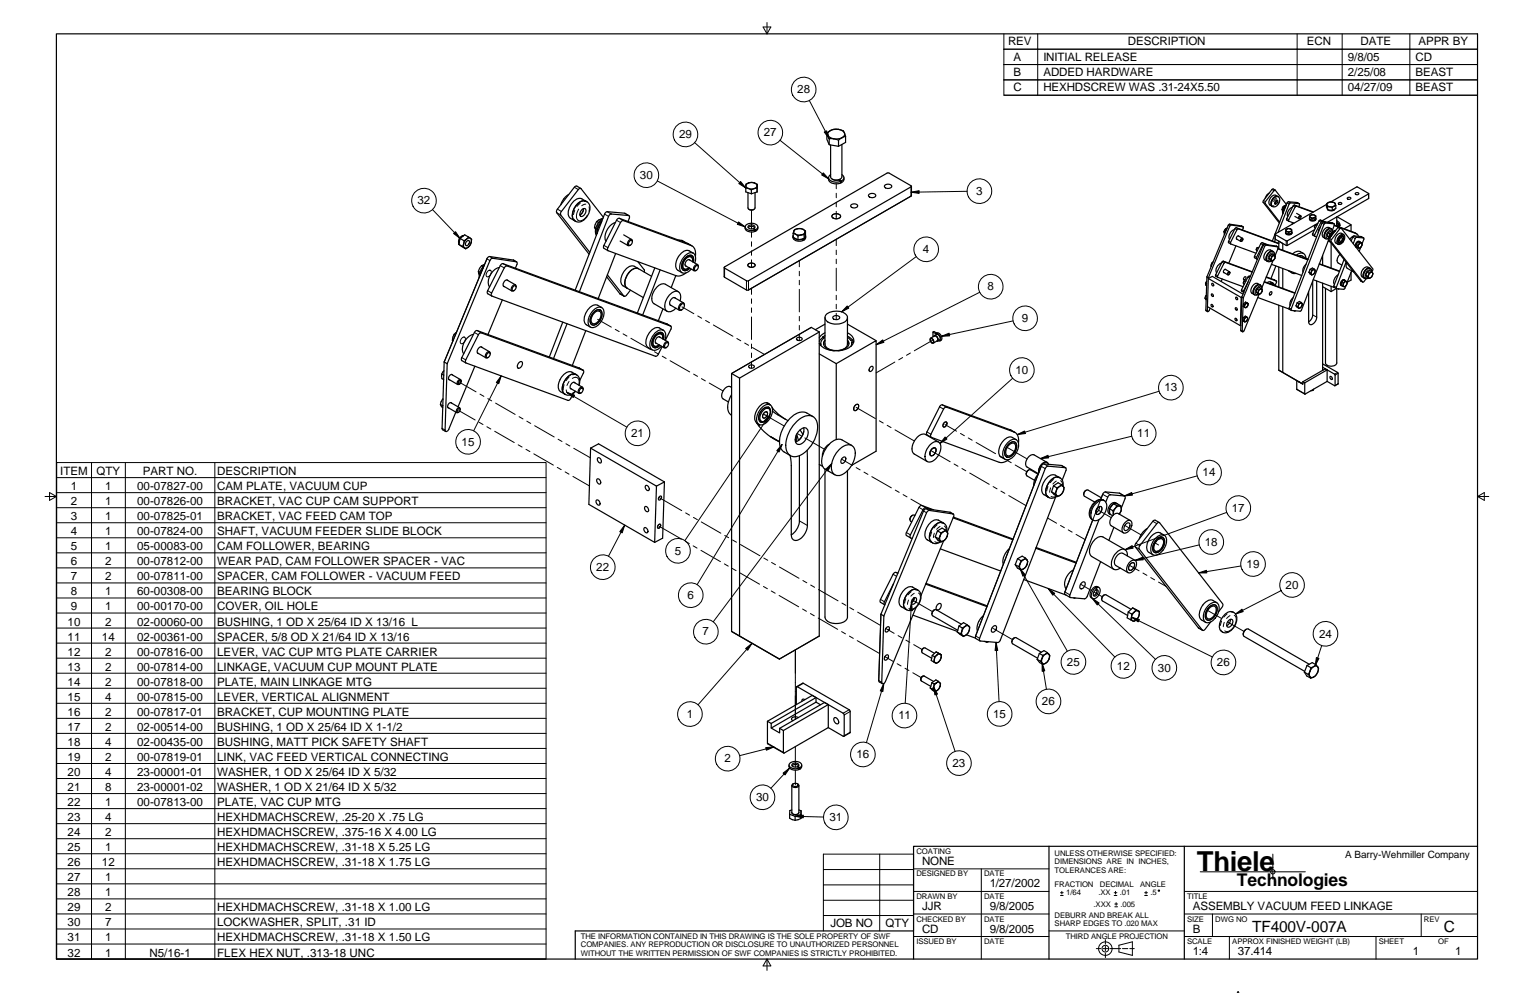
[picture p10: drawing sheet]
<svg xmlns="http://www.w3.org/2000/svg" width="432mm" height="279mm" viewBox="0 0 432 279" stroke-linecap="round" stroke-linejoin="round" font-family="sans-serif">
<defs><g id="words">
<text font-size="7.7" x="336.9" y="244.9">Thiele</text>
<text font-size="4.9" x="348.2" y="249.4">Technologies</text>
<g font-size="4.4">
<text x="352.4" y="262.3">TF400V-007A</text>
<text x="406.4" y="262.3">C</text>
</g>
<g font-size="3.3">
<text x="283.8" y="12.8">REV</text>
<text x="285.2" y="17.1">A</text>
<text x="293.7" y="17.1">INITIAL RELEASE</text>
<text x="317.5" y="12.8">DESCRIPTION</text>
<text x="367.9" y="12.8">ECN</text>
<text x="379.4" y="17.1">9/8/05</text>
<text x="383" y="12.8">DATE</text>
<text x="398.5" y="17.1">CD</text>
<text x="399.2" y="12.8">APPR BY</text>
<text x="285.2" y="21.4">B</text>
<text x="293.7" y="21.4">ADDED HARDWARE</text>
<text x="379.4" y="21.4">2/25/08</text>
<text x="398.5" y="21.4">BEAST</text>
<text x="224.4" y="26.2">28</text>
<text x="285.2" y="25.7">C</text>
<text x="293.7" y="25.7">HEXHDSCREW WAS .31-24X5.50</text>
<text x="379.4" y="25.7">04/27/09</text>
<text x="398.5" y="25.7">BEAST</text>
<text x="191.1" y="38.9">29</text>
<text x="215" y="38.4">27</text>
<text x="180.1" y="50.3">30</text>
<text x="117.5" y="57.5">32</text>
<text x="274.8" y="54.8">3</text>
<text x="259.8" y="71.2">4</text>
<text x="278" y="81.7">8</text>
<text x="287.7" y="90.6">9</text>
<text x="285.8" y="105.2">10</text>
<text x="327.8" y="110.1">13</text>
<text x="129.9" y="125.4">15</text>
<text x="177.6" y="123">21</text>
<text x="320.1" y="123">11</text>
<text x="17" y="133.7">ITEM</text>
<text x="19.9" y="137.9">1</text>
<text x="27.2" y="133.7">QTY</text>
<text x="29.6" y="137.9">1</text>
<text x="38.6" y="137.9">00-07827-00</text>
<text x="40.2" y="133.7">PART NO.</text>
<text x="61.1" y="133.7">DESCRIPTION</text>
<text x="61.1" y="137.9">CAM PLATE, VACUUM CUP</text>
<text x="338.5" y="134">14</text>
<text x="19.9" y="142.1">2</text>
<text x="29.6" y="142.1">1</text>
<text x="38.6" y="142.1">00-07826-00</text>
<text x="61.1" y="142.1">BRACKET, VAC CUP CAM SUPPORT</text>
<text x="19.9" y="146.4">3</text>
<text x="29.6" y="146.4">1</text>
<text x="38.6" y="146.4">00-07825-01</text>
<text x="61.1" y="146.4">BRACKET, VAC FEED CAM TOP</text>
<text x="346.8" y="144">17</text>
<text x="19.9" y="150.6">4</text>
<text x="19.9" y="154.8">5</text>
<text x="29.6" y="150.6">1</text>
<text x="29.6" y="154.8">1</text>
<text x="38.6" y="150.6">00-07824-00</text>
<text x="38.6" y="154.8">05-00083-00</text>
<text x="61.1" y="150.6">SHAFT, VACUUM FEEDER SLIDE BLOCK</text>
<text x="61.1" y="154.8">CAM FOLLOWER, BEARING</text>
<text x="339.1" y="153.5">18</text>
<text x="19.9" y="159.1">6</text>
<text x="29.6" y="159.1">2</text>
<text x="38.6" y="159.1">00-07812-00</text>
<text x="61.1" y="159.1">WEAR PAD, CAM FOLLOWER SPACER - VAC</text>
<text x="167.9" y="160.6">22</text>
<text x="189.9" y="156">5</text>
<text x="350.9" y="159.7">19</text>
<text x="19.9" y="163.3">7</text>
<text x="19.9" y="167.5">8</text>
<text x="29.6" y="163.3">2</text>
<text x="29.6" y="167.5">1</text>
<text x="38.6" y="163.3">00-07811-00</text>
<text x="38.6" y="167.5">60-00308-00</text>
<text x="61.1" y="163.3">SPACER, CAM FOLLOWER - VACUUM FEED</text>
<text x="61.1" y="167.5">BEARING BLOCK</text>
<text x="361.9" y="165.6">20</text>
<text x="19.9" y="171.8">9</text>
<text x="29.6" y="171.8">1</text>
<text x="38.6" y="171.8">00-00170-00</text>
<text x="61.1" y="171.8">COVER, OIL HOLE</text>
<text x="193.5" y="168.5">6</text>
<text x="19" y="176">10</text>
<text x="29.6" y="176">2</text>
<text x="38.6" y="176">02-00060-00</text>
<text x="61.1" y="176">BUSHING, 1 OD X 25/64 ID X 13/16 L</text>
<text x="197.8" y="178.8">7</text>
<text x="371.3" y="179.4">24</text>
<text x="19" y="180.2">11</text>
<text x="19" y="184.5">12</text>
<text x="28.7" y="180.2">14</text>
<text x="29.6" y="184.5">2</text>
<text x="38.6" y="180.2">02-00361-00</text>
<text x="38.6" y="184.5">00-07816-00</text>
<text x="61.1" y="180.2">SPACER, 5/8 OD X 21/64 ID X 13/16</text>
<text x="61.1" y="184.5">LEVER, VAC CUP MTG PLATE CARRIER</text>
<text x="19" y="188.7">13</text>
<text x="29.6" y="188.7">2</text>
<text x="38.6" y="188.7">00-07814-00</text>
<text x="61.1" y="188.7">LINKAGE, VACUUM CUP MOUNT PLATE</text>
<text x="300.3" y="187.3">25</text>
<text x="314.4" y="188.4">12</text>
<text x="325.9" y="189">30</text>
<text x="342.6" y="187.4">26</text>
<text x="19" y="192.9">14</text>
<text x="19" y="197.2">15</text>
<text x="29.6" y="192.9">2</text>
<text x="29.6" y="197.2">4</text>
<text x="38.6" y="192.9">00-07818-00</text>
<text x="38.6" y="197.2">00-07815-00</text>
<text x="61.1" y="192.9">PLATE, MAIN LINKAGE MTG</text>
<text x="61.1" y="197.2">LEVER, VERTICAL ALIGNMENT</text>
<text x="19" y="201.4">16</text>
<text x="29.6" y="201.4">2</text>
<text x="38.6" y="201.4">00-07817-01</text>
<text x="61.1" y="201.4">BRACKET, CUP MOUNTING PLATE</text>
<text x="193.3" y="202">1</text>
<text x="252.9" y="202.4">11</text>
<text x="279.6" y="201.9">15</text>
<text x="293.3" y="198.4">26</text>
<text x="19" y="205.6">17</text>
<text x="19" y="209.9">18</text>
<text x="29.6" y="209.9">4</text>
<text x="29.6" y="205.6">2</text>
<text x="38.6" y="209.9">02-00435-00</text>
<text x="38.6" y="205.6">02-00514-00</text>
<text x="61.1" y="209.9">BUSHING, MATT PICK SAFETY SHAFT</text>
<text x="61.1" y="205.6">BUSHING, 1 OD X 25/64 ID X 1-1/2</text>
<text x="19" y="214.1">19</text>
<text x="29.6" y="214.1">2</text>
<text x="38.6" y="214.1">00-07819-01</text>
<text x="61.1" y="214.1">LINK, VAC FEED VERTICAL CONNECTING</text>
<text x="203.9" y="214.5">2</text>
<text x="241.1" y="213.3">16</text>
<text x="268.1" y="215.8">23</text>
<text x="19" y="218.3">20</text>
<text x="29.6" y="218.3">4</text>
<text x="38.6" y="218.3">23-00001-01</text>
<text x="61.1" y="218.3">WASHER, 1 OD X 25/64 ID X 5/32</text>
<text x="19" y="222.6">21</text>
<text x="19" y="226.8">22</text>
<text x="29.6" y="226.8">1</text>
<text x="29.6" y="222.6">8</text>
<text x="38.6" y="226.8">00-07813-00</text>
<text x="38.6" y="222.6">23-00001-02</text>
<text x="61.1" y="226.8">PLATE, VAC CUP MTG</text>
<text x="61.1" y="222.6">WASHER, 1 OD X 21/64 ID X 5/32</text>
<text x="212.8" y="225.4">30</text>
<text x="19" y="231">23</text>
<text x="29.6" y="231">4</text>
<text x="61.1" y="231">HEXHDMACHSCREW, .25-20 X .75 LG</text>
<text x="233.5" y="231">31</text>
<text x="19" y="235.3">24</text>
<text x="19" y="239.5">25</text>
<text x="29.6" y="235.3">2</text>
<text x="29.6" y="239.5">1</text>
<text x="61.1" y="235.3">HEXHDMACHSCREW, .375-16 X 4.00 LG</text>
<text x="61.1" y="239.5">HEXHDMACHSCREW, .31-18 X 5.25 LG</text>
<text x="19" y="243.7">26</text>
<text x="28.7" y="243.7">12</text>
<text x="61.1" y="243.7">HEXHDMACHSCREW, .31-18 X 1.75 LG</text>
<text x="259.5" y="243.4">NONE</text>
<text x="19" y="248">27</text>
<text x="29.6" y="248">1</text>
<text x="278.6" y="249.7">1/27/2002</text>
<text x="19" y="252.2">28</text>
<text x="19" y="256.4">29</text>
<text x="29.6" y="252.2">1</text>
<text x="29.6" y="256.4">2</text>
<text x="61.1" y="256.4">HEXHDMACHSCREW, .31-18 X 1.00 LG</text>
<text x="259.5" y="256.1">JJR</text>
<text x="278.6" y="256.1">9/8/2005</text>
<text x="335.7" y="256.1">ASSEMBLY VACUUM FEED LINKAGE</text>
<text x="19" y="260.7">30</text>
<text x="29.6" y="260.7">7</text>
<text x="61.1" y="260.7">LOCKWASHER, SPLIT, .31 ID</text>
<text x="233.7" y="260.9">JOB NO</text>
<text x="249.2" y="260.9">QTY</text>
<text x="259.5" y="262.4">CD</text>
<text x="278.6" y="262.4">9/8/2005</text>
<text x="335.7" y="262.4">B</text>
<text x="19" y="264.9">31</text>
<text x="19" y="269.1">32</text>
<text x="29.6" y="269.1">1</text>
<text x="29.6" y="264.9">1</text>
<text x="42.1" y="269.1">N5/16-1</text>
<text x="61.1" y="264.9">HEXHDMACHSCREW, .31-18 X 1.50 LG</text>
<text x="61.1" y="269.1">FLEX HEX NUT, .313-18 UNC</text>
<text x="335.7" y="268.8">1:4</text>
<text x="348.4" y="268.8">37.414</text>
<text x="397.7" y="268.8">1</text>
<text x="409.6" y="268.8">1</text>
</g>
<text font-size="2.8" x="378.6" y="241.4">A Barry-Wehmiller Company</text>
<g font-size="2.2">
<text x="258" y="240.3">COATING</text>
<text x="296.9" y="245.6">TOLERANCES ARE:</text>
<text x="296.9" y="243.2">DIMENSIONS ARE IN INCHES,</text>
<text x="296.9" y="240.8">UNLESS OTHERWISE SPECIFIED:</text>
<text x="258" y="246.6">DESIGNED BY</text>
<text x="277" y="246.6">DATE</text>
<text x="296.9" y="249.5">FRACTION</text>
<text x="300.1" y="251.9">1/64</text>
<text x="309.2" y="251.9">.XX</text>
<text x="309.6" y="249.5">DECIMAL</text>
<text x="315.3" y="251.9">.01</text>
<text x="320.9" y="249.5">ANGLE</text>
<text x="323.8" y="251.9">.5</text>
<text x="258" y="253">DRAWN BY</text>
<text x="277" y="253">DATE</text>
<text x="307.8" y="255.1">.XXX</text>
<text x="315.4" y="255.1">.005</text>
<text x="334.2" y="253">TITLE</text>
<text x="258" y="259.3">CHECKED BY</text>
<text x="277" y="259.3">DATE</text>
<text x="296.9" y="258.3">DEBURR AND BREAK ALL</text>
<text x="296.9" y="260.6">SHARP EDGES TO .020 MAX</text>
<text x="334.2" y="259.3">SIZE</text>
<text x="342.1" y="259.3">DWG NO</text>
<text x="400.8" y="259.3">REV</text>
<text x="163.5" y="269">WITHOUT THE WRITTEN PERMISSION OF SWF COMPANIES IS STRICTLY PROHIBITED.</text>
<text x="163.5" y="264.2">THE INFORMATION CONTAINED IN THIS DRAWING IS THE SOLE PROPERTY OF SWF</text>
<text x="163.5" y="266.6">COMPANIES. ANY REPRODUCTION OR DISCLOSURE TO UNAUTHORIZED PERSONNEL</text>
<text x="258" y="265.7">ISSUED BY</text>
<text x="277" y="265.7">DATE</text>
<text x="300" y="264.1">THIRD ANGLE PROJECTION</text>
<text x="334.2" y="265.7">SCALE</text>
<text x="346.9" y="265.7">APPROX FINISHED WEIGHT (LB)</text>
<text x="388.1" y="265.7">SHEET</text>
<text x="404.8" y="265.7">OF</text>
</g>
</g></defs>
<g fill="none" stroke="#000" stroke-width=".28">
<path d="M214.8 7.6h2.2l-1.1 1.9zM215.9 6.3v3.2M282.6 13.8h133.3M282.6 9.5v13M282.6 18.2h133.3M292.1 9.5v17.3M365.1 9.5v17.3M377.8 9.5v17.3M396.9 9.5v17.3M219.6 39.5l13.7 10.9M227.8 28.3l5.6 10.7M282.6 22.5v4.3h133.3h-133.3"/>
<path d="M282.6 22.5h133.3M121.8 59l7.7 8.1M156.7 59.9l1.1 .6M156.9 58.8l1.1 .7M161.7 52.7l1.1 .6M161.8 59.2l-.4 1.2M162.9 58.8a2.34 2.34 0 0 0 0 3.3 2.37 2.37 0 0 0 2.4-1.5M163.3 57.2l-.9 .9M164.4 56.7l.8 .1M164.9 57.4l-1.2 .5M165.8 58.2v1.2M170.9 59.6l1.2 .6"/>
<path d="M175.8 60l1.1 .6M185 50.9l24.7 12.9M195.5 40.1l14.4 12.8M211.5 59.1v5.3M235.4 51.7v1.4M235.4 54.4v1.2M235.4 56.9v1.3M235.4 59.5v2.1M256.4 52.6v2.6l-45.7 26.4v-2.6M272.2 53.8l-15.8 .3M355.6 56.9l.5 .3M355.7 56.4l.5 .3"/>
<path d="M358 53.3l.6 .4M358.5 57.9l.1 .1M359.3 55.8l-.8 .9M359.8 55.4a1.85 1.85 0 0 0-1.6 2.7M360.2 56.4l-.5 1.1M362 57.8l-.2 .2a2.2 2.2 0 0 0-.7 2M362.3 57.1l.6 .3M362.7 56.8l.5 .3M364 58l.5 .3M364.4 57.7l.5 .3M365.1 57l.6 .3M385.2 54.6v1.3"/>
<path d="M129.3 67.2l-.2 1M130.3 66.3l-.7 .6M136 75.5l-.9 2.1M137.4 76.2l.5-.2a1.08 1.08 0 0 1 .3 1.2 1.08 1.08 0 0 1-1.1 .7 1.03 1.03 0 0 1 .3-1.7zM137.8 72.2l.9 .5M137.9 73.3l-.8-.5-12.1 29.1M140.8 74.7l1.1 .7M141.6 74.2l1.1 .6M144.5 73.2l.8 .5M161.5 61.6l.6 .7M169.6 61.7a4.5 4.5 0 0 0-1.7 4.4M170 69l1.1 .7"/>
<path d="M170.2 60.2l1.1 .7M173.5 62l1.2 .6M174.3 61.4l1.2 .7M191.9 67.6l1.1 .7M193.4 68.5l1.2 .6M204 75.4v2.6M210.1 79v2.6M210.6 74.3a1.09 1.09 0 0 1 1.1-.3 1.09 1.09 0 0 1 .8 .8 1.18 1.18 0 0 1-2-.3zM211.5 65.3v1.5M211.5 68v1.3M211.5 70.6v1.2M211.5 73.1v2.1"/>
<path d="M225 73.3v1.8M225 76.3v1.3M225 78.9v1.2M234.3 60.5a1.47 1.47 0 0 1 2.3 .4 1.49 1.49 0 0 1-2.5 0zM235.4 67.3v1.8M235.4 70.4v1.2M235.4 72.9v1.3M235.4 75.5v6.3M257.9 72.2l-21 15.6M342.2 77.3l.6 .3M344 73.8l.5 .3M344.4 73.5l.5 .3"/>
<path d="M345.2 64.7l-.5 1.1M345.7 63.4l.5 .2M345.8 67.9l.6 .3M346.1 63.1l.4 .2M347.6 64.3l.6 .4M348 64.1l.6 .3M349.4 63.6l.5 .2M351.3 78l.4 .3M351.7 77.7l.2 .2M353.1 72.1l.6 .3M354.9 68.6l.6 .3M355.3 68.3l.6 .3"/>
<path d="M355.6 69.1l.4 .2M355.9 68.7l.5 .3M358.4 79.7l-.9 .2M358.4 70.8a1.82 1.82 0 0 0-1.6 2.8M358.7 78.7l.6 .4M358.8 71.9a.65 .65 0 0 0-.5-.8 .65 .65 0 0 0-.8 .4l-.1 .2a.96 .96 0 0 0-.5 .9 .96 .96 0 0 0 .6 .9l.4-.2M359 66v1.3M359.3 69.2l.4 .3M362.1 67.8v1.3M362.2 61.5l.6 .3M362.4 67.8v1.3M369.5 65.7l.6 .3"/>
<path d="M371.3 62.2l.5 .3M371.7 61.9l.5 .3M372.1 62.8l.6 .3M372.5 62.4l.6 .4M374.1 67.6l.6 .3M374.2 67.1l.6 .3M374.8 64.4a1.82 1.82 0 0 0-1.6 2.8M374.9 62.7l.6 .3M375.1 65.3a.71 .71 0 0 0-.7-.6 .71 .71 0 0 0-.7 .6 .97 .97 0 0 0-.5 1 .97 .97 0 0 0 .7 .8l.3-.1M375.9 64.9a2.3 2.3 0 0 0-1.4 1.9M376.6 64l.5 .4M380.8 66.7l.7 .4"/>
<path d="M381.1 66.4l.7 .4M381.2 65.4l.6 .3M383 79l.6 .3M383.1 66.5l.7 .5M385.8 75.6a1.82 1.82 0 0 0-1.6 2.7M386.1 76.4a.65 .65 0 0 0-.6-.5 .65 .65 0 0 0-.7 .4l-.2 .4a.91 .91 0 0 0 .3 1.6l.2-.1M130.1 95.1l.4-.3a.95 .95 0 0 1 .5 .9 .95 .95 0 0 1-.6 .8l-.6 .2a1.06 1.06 0 0 1 .3-1.6zM133.5 93.6l1.2 .6M134.3 93l1.1 .7M137.3 81.8l1.1 .6M168.2 89.9l3.9 2.2M173.2 92.7l1.1 .6"/>
<path d="M174.5 82.6l1.1 .7M175.4 93.9l1.1 .7M177.6 95.2l5.5 3.1M184.2 99l1.1 .6M187.7 91.1l1.1 .7M192 86.3l3.3 2M196.4 88.9l1.1 .6M198.6 90.2l1.1 .6M200.8 91.4l5.5 3.2M207.4 95.3l1.1 .6M209.6 96.5l1.1 .7M211.5 81.1v1.7"/>
<path d="M211.5 84.1v1.3M211.5 86.6v1.3M211.5 89.2v6.3M211.5 96.8v1.3M211.5 99.3v1.3M211.8 97.8l3.4 1.9M225 81.4v6.4M225 89v1.3M225 91.6v1.2M225 94.1v1.7M228.4 92.1l-22.5 13M235.4 83.1v1.2"/>
<path d="M235.4 85.6v1.3M235.4 88.2v1.7M256.3 99.3l-1.1 .7M262.7 95.7l-5.3 3M263.1 94.5a.91 .91 0 0 1 .7 1.4M275.8 82.2l-29.2 14.8M285.2 90.3l-20.2 4.3M339.4 87.2l.5 .3M349.2 92.9l.5 .3M349.5 81.5l.6 .3M354.8 80.2a1.84 1.84 0 0 0-1.6 2.8M355.1 81.3a.65 .65 0 0 0-.4-.8 .65 .65 0 0 0-.8 .4l-.2 .2a.97 .97 0 0 0-.5 1 .97 .97 0 0 0 .7 .8l.4-.2"/>
<path d="M358.1 80.1l.5 .1M362.9 86.7l.5 .3M369.5 88.6l1.1 .6M375.5 80.5l.7 .4M129.1 115.5l4.7 2.7M129.2 107.2l.3-.2a.55 .55 0 0 1 .2 .8 .55 .55 0 0 1-.7 .2zM129.4 107.6l4.6 2.7M130 100.6l1.1 .7M134.9 118.8l1.1 .6M135.1 110.9l1.1 .6M137.3 112.2l1.1 .6M139.5 113.4l5.5 3.2"/>
<path d="M141.1 105.8l-7.8 15.4M146.1 117.2l1.1 .7M148.3 118.5l1.1 .6M150.5 119.8l5.5 3.2M158.8 108.2l-.3 1.6M158.8 110.7l.4 .3M159.4 109.7l.1 .6 .5 .5M159.6 110.4l16.8 9.8M160.2 106.1l-.9 1M160.2 107.3l-.6 1.2M161.1 106.5a1.18 1.18 0 0 1 1.5-.2 1.18 1.18 0 0 1 .4 1.5l-.1 .5M161.2 105.5h1.2"/>
<path d="M161.9 110.1l-.7 .5M163 103.5l1.1 .7M186.4 100.2l1.1 .7M188.6 101.5l5.5 3.1M195.2 105.3l1.1 .6M197.4 106.5l1.1 .7M199.6 107.8l3.9 2.2M211.5 101.9v1.7M214.9 116.5l5.8 3.4M215.1 116.2a.54 .54 0 0 1 .8-.3 .54 .54 0 0 1 .1 .9 .76 .76 0 0 1-.4 .7 .76 .76 0 0 1-.9-.1l.1-.8zM215.8 113.3l.9 .5M216.7 116.8l-23.9 35.3"/>
<path d="M240.7 114a.54 .54 0 0 1 .8-.2 .54 .54 0 0 1 .1 .8 .78 .78 0 0 1-.4 .8 .78 .78 0 0 1-.9-.1l.1-.8zM241 114.6l5.4 3.2M247.5 118.4l1.1 .6M249.7 119.7l1.1 .6M251.9 101.9l-5.3 3M254.1 100.6l-1.1 .6M264.5 114.5l1.1 .6M265.3 113.9l1.1 .7M265.8 119l.3-.3a.67 .67 0 0 1 .5 .7 .67 .67 0 0 1-.5 .6l-.5 .2-.2-.3zM266 119.4l3.3 1.9M285.1 106.4l-20.5 18.4M326.3 110.1l-40 12.2"/>
<path d="M365 109.5l2.3 1.3M376.5 104.8l-.8 .5M376.7 105.1l-.9 .4M376.7 108l-.9 .5M12.7 139.7h3.2M13.9 138.6l2 1.1-2 1.1zM16 130.2h137.7v139.7h-137.7zM16 134.4h137.7M16 138.6h137.7M25.8 130.2v139.7M35.3 130.2v139.7M60.5 130.2v139.7"/>
<path d="M124.4 120.5l.9 .5M137.1 120.1l1.1 .6M139.3 121.3l5.5 3.2M145.9 125.2l1.1 .6M148.1 126.4l1.1 .7M150.3 127.7l5.5 3.2M156.9 131.5l1.1 .6M157.1 123.6l1.1 .6M159.1 132.8l1.1 .6M159.3 124.9l1.1 .6M161.3 134l4.6 2.7M161.5 126.1l4.7 2.7"/>
<path d="M185.5 140l6.4 3.7M217.1 123l2.2 1.3M220.2 125.1l-24 39.4M224.4 122l1 .6M226.5 123.2l5.5 3.2M234.1 130.4l-33.3 44.6M236.9 129.2l3 1.7M241 131.6l1.1 .6M243.2 132.8l1.1 .7M245.4 134.1l5.5 3.2M251.9 120.9l5.5 3.2M252 137.9l1.1 .6"/>
<path d="M254.2 139.2l1.1 .6M260.9 121.5l1.1 .7M262 126.8l5.5 3.1M262.4 126.3l.3-.3a.65 .65 0 0 1 .8 .3 .65 .65 0 0 1-.1 .8 .99 .99 0 0 1-.6 .9 .99 .99 0 0 1-1-.1 1.76 1.76 0 0 1 .6-1.6zM262.4 126.2a.65 .65 0 0 1 1-.1 .65 .65 0 0 1 0 1 1.13 1.13 0 0 1-1.5 1v-1.1zM268.6 130.6l1.1 .6M270.4 122l1.1 .6M270.8 131.8l1.1 .7M272.6 123.2l1.1 .7M273 133.1l5.4 3.2M274.8 124.5l5.4 3.2M279.5 136.9l1.1 .6"/>
<path d="M281.3 128.3l1.1 .6M281.7 138.2l1.2 .6M283.5 125.9l5.4 3.1M283.5 129.6l1.1 .6M284 139.4l4.8 2.9M284.4 120.9l1.1 .7M285.8 130.8l3.2 1.9M289.1 129.1h.1M293.9 130.5l1.1 .7M294.2 131.8l-1.1-.6-18.5 47.7 1.1 .7M294.7 139.4l.6 .6M295 136.9l-.4 1.2"/>
<path d="M295.1 130.6a.94 .94 0 0 0-.8-.6 .94 .94 0 0 0-.9 .5 2.89 2.89 0 0 0-1 2.5M295.7 137.3l-.2 1.2M296.5 134.9l-.9 .9M297.3 135.4l-.9 .8M297.4 139.6l-.7 .2-.8-.1M297.6 134.4l.9 .1M298.5 135.3l.5 .6 .1 .8M298.7 131l1.1 .6M311.2 138.4l1.4 .8M311.8 139.9l-1.4-.8-10.6 27.5 1.4 .8M318.6 122.7l-25.7 6.3M337 133.9l-20.5 5.7-1.5-.9"/>
<path d="M415.9 139.7l1.9-1.1v2.2zM415.9 139.7h3.2M16 142.9h137.7M16 147.1h137.7M16 151.3h137.7M16 155.6h137.7M16 159.8h137.7M175.9 147.7l-4.6 8.8M185.4 147.7l.3-.2a.6 .6 0 0 1 .1 .7 .6 .6 0 0 1-.7 .3zM185.5 148.1l6.3 3.6M192.9 152.3l1.1 .7M193 144.3l1.1 .6"/>
<path d="M195.1 153.6l1.1 .6M195.2 145.6l1.1 .6M197.3 154.9l5.5 3.1M197.4 146.9l5.5 3.1M203.9 158.7l1.1 .6M204 150.7l1.1 .6M206.1 159.9l1.1 .7M206.2 151.9l1.1 .7M208.4 153.2l5.5 3.2M215 157l1.1 .6M217.2 158.3l1.1 .6M219.4 159.5l5.5 3.2"/>
<path d="M225 146.6l2.3 1.2M255.1 149.8l1.2 .7M256.4 140.4l4.2 2.5M258.7 142.8l1.1 .6M260 143.8l.8 .5M260.8 143.2l.8 .4M262 152.1l.6 .7M262.3 149.7l-.4 1.2M263 150l-.3 1.3M263.8 147.7l-.9 .9M264.6 148.1l-.9 .8M264.6 152.3l-.7 .3-.8-.2"/>
<path d="M264.9 147.1l.8 .2M265.8 148l.5 .7 .1 .7M267.4 144.1l.8 .5M287.1 160l13.3 23.2M294.9 145.8l2.5 1.4M298.5 147.8l1.1 .7M300.7 149.1l1.1 .6M302.9 150.4l2.6 1.4M309.1 142.7a.65 .65 0 0 1 .9-.1 .65 .65 0 0 1 .1 1 1.13 1.13 0 0 1-1.6 1v-1.1zM309.3 143.6l3.5 2M310.6 140.7a2.89 2.89 0 0 0-3.3 2 2.8 2.8 0 0 0 .1 3.5M316.6 147.8l4.6 2.7"/>
<path d="M317.9 159l2.7 1.6M318.3 158.5a.62 .62 0 0 1 1-.1 .62 .62 0 0 1 0 .9 1.11 1.11 0 0 1-1.5 1v-1zM319.6 153.9l1.1 .6M319.7 152.9l1.2 .6M324.5 146.7l1.1 .6M325.1 152.8l1 .6M325.4 152.4a1.95 1.95 0 0 0-.2 2.7h.7M326.3 151.6h.6l.5 .3M327.4 153.2l-.5 1.1M337.6 153.3l-18.1 4.4M345.3 144.2l-28.6 10.5M349.3 159.3l-11.9 1.9"/>
<path d="M16 164h137.7M16 168.3h137.7M16 172.5h137.7M16 176.7h137.7M208.3 161.2l5.5 3.2M214.9 165l1.1 .7M217.1 166.3l1.1 .6M219.3 167.6l5.5 3.1M225.9 171.4l1.1 .6M226 163.3l1.1 .7M228.1 172.6l1.1 .7M228.2 164.6l1.1 .6"/>
<path d="M230.3 173.9l5.5 3.2M230.4 165.9l5.5 3.2M230.6 179l-11.2 6.4M236.9 177.7l1.1 .7M237 169.7l1.1 .6M239.1 179l1.1 .6M239.2 171l1.1 .6M241.4 172.2l6.5 3.8M247.8 168.7l1.2 .6M248 172.8l-.6 18.7 .8 .5M249.3 176.8l2.4 1.4M251.4 161.6l1 .6"/>
<path d="M252.2 161.1l.5 .3M252.8 178.8l1.1 .7M254.7 171l.5 .6M255 168.5l-.4 1.2M255.7 168.8l-.3 1.3M256.5 166.5l-.9 .9M256.8 168.8h.1M257.1 169l5.4 3.1M257.3 168.2l-.3 .9-.5 .4-1.7 28.4M257.3 166.9l-.9 .8M257.6 165.9l.8 .2M258.6 166.9a2.66 2.66 0 0 1-.6 3.7l-1 .7-.7 .1-.5-.2"/>
<path d="M279.3 176.7h.1M279.6 176.8l5.4 3.2M295 165.6l18.8 19.3M304.2 164.4l3 1.7M307.5 168.4l17.7 17.1M307.9 166.6l2.4 1.3M318.5 173.7l22.8 11.1M321.7 161.2l1.1 .7M323.9 162.5l1.1 .7M326.1 163.8l2.2 1.2M337.3 176.6l1.1 .7M339.9 171.8l4 2.2"/>
<path d="M343.6 177.2l.5 .7M343.9 174.8l-.4 1.2M344.6 175.1l-.3 1.2M345.4 172.7l-.9 1M345.5 175l4.7 2.7M346.2 173.2l-.9 .8M346.5 172.2l.8 .2M347.4 173.1a2.48 2.48 0 0 1-.2 3.5 1.84 1.84 0 0 1-2.5 .9M360.6 166.2a3.5 3.5 0 0 0 5.9 .4 3.5 3.5 0 0 0-2.3-5.4 3.5 3.5 0 0 0-3.8 4.5l.2 .5-12.9 6.6M16 181h137.7M16 185.2h137.7M16 189.4h137.7"/>
<path d="M16 193.7h137.7M16 197.9h137.7M211.7 181l-15.2 17.3M223.9 189.4v-6.5v19.5M226.1 192.3l-1.6 .9M239 199.7l-1.7 1M241.3 180.3l6.3 3.6M248.8 192.3l-4.9 16.7M249.1 184.8l2.3 1.3M252.5 186.8l1.1 .6M254.7 188l1.1 .7M255 180.1l1.1 .6"/>
<path d="M256.9 189.3l2.4 1.4M257.2 181.4l2.4 1.4M260.1 190.2a.91 .91 0 0 0-.7 1.4M262.8 193.3l6 18.1M280.4 180.7l.8 16.7M293.3 186.6l1.3 7.3M372 181.6l-1.8 5.7M16 202.1h137.7M16 206.4h137.7M16 210.6h137.7M16 214.8h137.7M16 219.1h137.7"/>
<path d="M216 209.1l4.5 2.6M217.8 210.2l-9.6 2.4M222.3 216.1l-5.3 5.7M223.9 210.1v5.7M223.9 216.7v4.2M239.3 200.2l-1.7 1M239.3 206l-1.7 1M16 223.3h137.7M16 227.5h137.7M16 231.8h137.7M16 236h137.7M222.9 228.6a1.15 1.15 0 0 0 2 0"/>
<path d="M223.8 229.7l8 .2M16 244.5h137.7M16 240.2h137.7M16 248.7h137.7M16 252.9h137.7M16 257.2h137.7M231.8 244.7v-4.4h25.4v21.6M231.8 249v12.9M231.8 257.6h25.4M231.8 253.3h25.4M231.8 249h25.4M247.6 240.3v21.6"/>
<path d="M257.2 244.7h-25.4v4.3M257.2 244.5h38.1M257.2 250.8h38.1M257.2 257.2h38.1M276.2 244.5v25.4M298.5 252h.8M298.5 251.2h.8M298.9 250.8v.8M313.6 252h.8M313.6 251.2h.8M313.8 255.1h.8M313.8 254.4h.8"/>
<path d="M314 250.8v.8M314.2 254v.7M322.2 252h.8M322.2 251.2h.8M322.6 250.8v.8M333.4 250.8h82.5M333.4 257.2h82.5M337.8 245.3h29.6M341.3 257.2v6.3M358.3 240.3v7.1M400 257.2v6.3M16 261.4h137.7"/>
<path d="M16 265.6h137.7M16 269.9h137.7M215.9 269.9v3.1M215.9 269.9l1.1 1.9h-2.2zM257.2 263.5h38.1M295.3 261.9h38.1M308.6 266.9h1.3M310.5 266.9h1.3M311.1 264.4v1.2M311.1 266.3v1.2M311.1 268.2v1.3M312.4 266.9h3.1"/>
<path d="M315 266l3.7-1v3.8l-3.7-.9zM316 266.9h1.5M318 266.9h1.3M333.4 263.5h82.5M346.1 263.5v6.4M348.2 279.4l.3-.4 .3 .4M387.3 263.5v6.4"/>
<circle cx="193" cy="37.8" r="3.5"/>
<circle cx="216.8" cy="37.3" r="3.5"/>
<circle cx="226.2" cy="25.2" r="3.5"/>
<circle cx="119.4" cy="56.5" r="3.5"/>
<circle cx="181.9" cy="49.3" r="3.5"/>
<circle cx="275.7" cy="53.8" r="3.5"/>
<circle cx="260.7" cy="70.1" r="3.5"/>
<circle cx="278.9" cy="80.7" r="3.5"/>
<circle cx="288.6" cy="89.6" r="3.5"/>
<circle cx="287.6" cy="104.1" r="3.5"/>
<circle cx="329.6" cy="109.1" r="3.5"/>
<circle cx="131.8" cy="124.3" r="3.5"/>
<circle cx="179.4" cy="121.9" r="3.5"/>
<circle cx="321.9" cy="121.9" r="3.5"/>
<circle cx="340.3" cy="133" r="3.5"/>
<circle cx="169.7" cy="159.6" r="3.5"/>
<circle cx="190.8" cy="155" r="3.5"/>
<circle cx="341" cy="152.5" r="3.5"/>
<circle cx="348.6" cy="143" r="3.5"/>
<circle cx="352.7" cy="158.7" r="3.5"/>
<circle cx="194.4" cy="167.5" r="3.5"/>
<circle cx="198.7" cy="177.7" r="3.5"/>
<circle cx="373.1" cy="178.3" r="3.5"/>
<circle cx="295.1" cy="197.4" r="3.5"/>
<circle cx="302.2" cy="186.2" r="3.5"/>
<circle cx="316.2" cy="187.4" r="3.5"/>
<circle cx="327.7" cy="187.9" r="3.5"/>
<circle cx="344.4" cy="186.4" r="3.5"/>
<circle cx="194.2" cy="200.9" r="3.5"/>
<circle cx="204.8" cy="213.5" r="3.5"/>
<circle cx="242.9" cy="212.3" r="3.5"/>
<circle cx="254.6" cy="201.3" r="3.5"/>
<circle cx="269.9" cy="214.7" r="3.5"/>
<circle cx="281.4" cy="200.9" r="3.5"/>
<circle cx="214.6" cy="224.3" r="3.5"/>
<circle cx="235.3" cy="230" r="3.5"/>
<circle cx="326.2" cy="250.6" r=".2"/>
<circle cx="358.3" cy="245.3" r=".61"/>
<circle cx="311.1" cy="266.9" r=".95"/>
<circle cx="311.1" cy="266.9" r="1.91"/>
</g>
<g fill="none" stroke="#000" stroke-width=".34">
<path d="M15.9 9.5h400v260.4h-400zM233.4 39l-.7-1.5v1.7l.7 1.5M233.7 36.7a1.09 1.09 0 0 0-.7 1.2 1.09 1.09 0 0 0 1.1 1l.6 .2M233.7 36.7l-1 .8M234.7 39.1l-1.3-.1v1.7l2.6 .5M234.7 39.1l1.3 .4M236 39.5v1.7M236.1 36.4l.9 .3 .7 .7M236.1 36.4h-1.4l-1 .3M236.1 36.4l1.3 .4 .3 .6M236.1 36.4h-.1a2.89 2.89 0 0 0-2.3 .3M237 38.7l-1 .8"/>
<path d="M237 38.7l-.9 .3-1.4 .1M237.7 37.4v.8l-.7 .5M237.7 37.4l.3 1M238 38.4l-1 .3M238 38.4v1.7l-2 1.1M160.1 54.7a4.9 4.9 0 0 0-2.2 2.9M163.5 53l-1.1-.6-.5 .1-5.1 6.5-.2 .5 .1 .4 9.1 11.6M163.9 58.9l.8-.2a1.37 1.37 0 0 1 0 1.4 1.37 1.37 0 0 1-1.3 .7l-.2-.8zM164.2 58.7l-.1 .9-.9 .9 .8-.9 .2-.9M164.9 56.6l-1.1-.7a2.76 2.76 0 0 0-3.2 2 2.57 2.57 0 0 0 1.1 4.2M164.9 56.6a2.92 2.92 0 0 0-3.3 2.1l-.3 .5a2.27 2.27 0 0 0 .5 2.9M165 56.6a2.07 2.07 0 0 1 .9 2.8 3.8 3.8 0 0 1-3.2 3.1l-.7-.2"/>
<path d="M165 56.6a2.92 2.92 0 0 0-3.4 2.2 2.49 2.49 0 0 0 .2 3.3M209.9 52.9l1.6 .5M209.9 52.9v1.1l1.6 .5M210.8 51.5h1.5M210.8 51.5a.83 .83 0 0 0-.8 .9 .83 .83 0 0 0 .9 .7l.6 .1a1.1 1.1 0 0 0 1.5-1.3l-.7-.4M210.8 51.5l-.8 .3-.1 1.1M210.8 51.5l.8-.2 .7 .2M210.8 58.9a1.26 1.26 0 0 0 1.4 0M211.5 53.4v1.1M212.3 51.5l.8 .4M212.5 54.2v4.3a1.16 1.16 0 0 1-2 0v-4.3M213.1 52.9l-1.6 .5"/>
<path d="M213.1 54l-1.6 .5M213.1 52.9v1.1M213.1 51.9v1M213.1 51.9v2.1M233.2 50a1.58 1.58 0 0 0 1.9 1.7l1.5-.2v-.5M233.8 49.1l-.5 .6a1.13 1.13 0 0 0 1.1 1.4l1.2 .2 1-.3M234.3 50.4a2.03 2.03 0 0 0 2.2 0M236.1 50.6l.5 .4M236.2 50.6v.1M236.3 50.5l.6 .4M236.6 51.2l.3 .2M236.9 50.9v.5"/>
<path d="M237 49.1l.2 .2a.92 .92 0 0 1 .3 .9 .92 .92 0 0 1-.6 .7M237 40.6v9.2a1.84 1.84 0 0 1-3.2 0v-9M237.6 50l-.1 .7-.6 .7M239.5 57.7a1.38 1.38 0 0 1 1.9 0 1 1 0 0 1-1.7 .6l-.2-.3zM244.5 54.8a1.11 1.11 0 0 1 1.1-.4 1.11 1.11 0 0 1 .9 .8 1.21 1.21 0 0 1-2-.3zM249 52.2a1.15 1.15 0 0 1 2 .4 1.22 1.22 0 0 1-2.1-.2zM256.6 52.4l-.2 2.8-45.7 26.4h-.6l-6.2-3.6-.1-2.7M357.3 54.3l-.7 .6-.5 .9M358.7 55.5l.4-.2h.6a1.67 1.67 0 0 1 .3 1.9 1.67 1.67 0 0 1-1.8 .9l-.2-.1a1.9 1.9 0 0 1 .7-2.5zM358.9 53.5l-.8-.3-2.6 3.6 4.6 5.9M359.1 56.5l.4-.2a.61 .61 0 0 1 .1 .8 .61 .61 0 0 1-.8 .2zM359.3 56.3v.4l-.5 .5 .5-.5v-.4"/>
<path d="M359.6 55.3a1.36 1.36 0 0 0-1.4-.3 1.36 1.36 0 0 0-.9 1.2 1.17 1.17 0 0 0 .8 1.8M359.7 55.3a1.81 1.81 0 0 0-1.6 2.7M360.9 59l.1 .2M360.9 59l.2 .1M361.2 58.1l-.3 .9M361.2 58.1l.2 .2M361.8 58.3l-.4 .7-.2 .8 .2-.9zM361.9 57.8l-.7 .3M362.1 57.7h-.1a2.01 2.01 0 0 0-.9 2.4M362.1 57.6l-3.2-4.1-2.8 3.5 4.1 5.5M363.8 58.3a2.15 2.15 0 0 0-1.3 2.6M365.6 58.1l.2-.5-.1-.3-2.7-.1-3.2 8.2"/>
<path d="M365.7 57.3l-.6-.3-2.7-.1-4.2 10.9M369.6 59.7l-4.9-1.6-1.9 3.7v.5M369.7 59.6l-5.5-1.9-2.1 3.9 .1 .3 .6 .4M373.4 57.5l-14.5 8.5 3.3 1.8 8.8-5M373.7 58.1l-.3-.7v.8l.3 .8M373.8 59a1.56 1.56 0 0 0 1.6 .2M373.9 57l-.5 .4M373.9 57a.63 .63 0 0 0-.3 .8 .63 .63 0 0 0 .8 .4M374.4 58.2l-.7-.1v.9l1.3 .2M374.4 58.2l.6 .2M374.6 56.8l7.3-4.2 3.4 1.9-13.1 7.6M375 58.4v.8"/>
<path d="M375 56.9l-1.1 .1M375 56.9l.9 .5M375 56.9l.7 .2 .2 .3M375.4 59v.2M375.5 58l-1.1 .2M375.5 58l-.5 .4M375.8 58.8l-.4 .4M375.9 57.4l-.4 .6M375.9 57.4l.1 .4M376 57.8l-.5 .2M376 57.8v.9l-1 .5M376.8 57.1l.3-.1a.34 .34 0 0 1 .5 0 .34 .34 0 0 1-.1 .5 .47 .47 0 0 1-.4 0 .47 .47 0 0 1-.3-.4z"/>
<path d="M381.6 54.3l.1-.1a.39 .39 0 0 1 .6 0 .39 .39 0 0 1 0 .5h-.7zM385.3 54.5l-.1 1.4-11.5 6.6M129.1 68.7l2 1.3M129.1 68.7l1.1 .7M129.1 68.4l.1 .1M129.2 68.5h.1M129.2 68.3v.2M129.2 68.2v.1M129.5 67.3l-.2-.1-.2 .5 .1 .6M129.5 66.9l.1 .1M129.5 66.9l.2 .1M129.5 67.1l-.4 1.6"/>
<path d="M129.5 67.1l1.1 .6M130.2 69.4l.5 .3M130.4 66.4h-.3l-.6 .5M130.5 66.3h.1M130.5 68.6l-.3 .8M130.5 68.6v.7l.2 .4M130.5 66.3l-.1 .1M130.6 67.7l-.1 .9M130.6 67.7l.8-.4-.9 1.3M130.7 69.7l.4 .3M131.3 68l.7-.3a.89 .89 0 0 1 0 .9 .89 .89 0 0 1-.9 .5l-.1-.6zM131.8 69.5l-.7 .5"/>
<path d="M131.8 69.5l-.7 .3-.4-.1M131.9 66.7l.5 .4M131.9 66.7l-.5 .6 .6-.3 .4 .1M131.9 66.7l-1.1-.6-1.3 1M132.4 67.1l.4 .2-.1 .9M132.4 67.1l.3 .4v.7M132.7 68.2l-.3 .8-.6 .5M132.7 68.2l-.9 1.3M134.7 76.3l.2 1.1M134.7 76.3l.4 .3M135.6 74.8l-.9 1.5M135.6 74.8l.4 .2"/>
<path d="M136.3 74.7a4.6 4.6 0 0 0-1.4 3.4M136.4 74.5l-.8 .3M140.5 75.3a4.3 4.3 0 0 0-2.8 5.3l.1 .1M142.7 78.8l2.4 1.3M143 79a1.01 1.01 0 0 0-1.2 .4 1.01 1.01 0 0 0 .2 1.3M145.1 75.5l.5-1.3-.2-.5-6.7-1-.6 .2-12.2 29.4M145.4 73.7l-.9-.5-6.7-1-.6 .4-12.2 29.3M161.8 62.1l.3 .2M162.1 62.3h.1M167.3 64l.3 .5M167.3 64l.4 .2M168 62.3l.5 .3"/>
<path d="M168 62.3l-.7 1.7M169.4 62.4a4.6 4.6 0 0 0-1.3 3.3 4.7 4.7 0 0 1 1.3-3.3zM169.4 61.6l-.9 .3-.5 .4M169.7 61.4a4.1 4.1 0 0 0-1.8 4.8M169.8 61.1l-6.2-8-.3-.1-.5 .3-5 6.6v.6l8.2 10.5M170.8 77.9l3.7 4.7 1.2 .8M171 77.3l4.7 6.1 .6-.2 1.2-1.6M173.2 62.6a4.3 4.3 0 0 0-2.6 5.3M173.3 71.3l-4.9 12.7M174.6 67.8l2.2 1.3M175.6 66.1l2.2 1.3M176.4 75.5a1.9 1.9 0 0 1 2.2-.6l1.1 .7a2.93 2.93 0 0 0-3.3 2.1l-.3 .6a2.3 2.3 0 0 0 .4 2.8 2.31 2.31 0 0 1-1.5-3.5l.9-1.5z"/>
<path d="M176.8 62.3l.4-1.2-.2-.4-4.9-.5-.6 .3-8.4 21.6M177 60.7l-1.2-.7-4.9-.4-.5 .3-8.5 21.7M177.2 67.9l.3-.3a.66 .66 0 0 1 .6 .7 .66 .66 0 0 1-.6 .6l-.3 .1-.3-.1zM178 68l-.1-.5a1 1 0 0 0-1.1 .4 1 1 0 0 0 0 1.2l.6-.1M179.6 73.6l1.8 2.4-.1 .5M183.4 77.7l-3.7-2.1a2.68 2.68 0 0 0-3 1.7 2.88 2.88 0 0 0-.1 3.8l4.5 2.6M184.3 75.4l-4.9 12.7M185.8 75.9l-4.9 12.7M190.2 77.6l-1.3 3.3M191 67.5a2.85 2.85 0 0 1 2.1 .8M192.5 75.6l.1 .1M192.9 74.8l2.5 1.4"/>
<path d="M193.1 72.7a2.22 2.22 0 0 0-.5 3l.4 .1 .9-.5a.98 .98 0 0 1-1.3 .4 .98 .98 0 0 1-.4-1.3 2.5 2.5 0 0 1 2.2-2.2 1.07 1.07 0 0 1 .5 1.4v-.8l-.4-.6-.9 .1zM193.9 73l2.5 1.5M194.2 73.2a1.1 1.1 0 0 0-1.2 .4 1.1 1.1 0 0 0 0 1.2l.2 .1M194.5 72.2l.1 .1M194.6 71.9a2.92 2.92 0 0 0-2.4 4.1 1.41 1.41 0 0 0 2-.5M194.6 71.9l.6 .7-.1 1.1M194.6 71.9a2.92 2.92 0 0 0-2.4 4 1.49 1.49 0 0 0 1.9-.4M194.8 69.2l-1.4-.7-19.2-7.1-.7 .6-3.6 7.2v.6l1.3 .7M195.2 71.2a2.24 2.24 0 0 0-2.5-.6 4.5 4.5 0 0 0-2.3 5l1.6 1.1M195.6 74a1.92 1.92 0 0 0-.9-2.9 4.2 4.2 0 0 0-3.2 5.1 1.59 1.59 0 0 0 2.6 0l.5-.5M195.7 75l.6-.3a.84 .84 0 0 1 .1 .9 .84 .84 0 0 1-.8 .5l-.1-.4zM195.7 72.1a2.64 2.64 0 0 0-1.1-3l-19.3-7-.6 .5-3.7 7.5 .2 .4 19.1 7.1h1.2l1.6-.8"/>
<path d="M196.6 75.1a.5 .5 0 0 0-.3-.7 .5 .5 0 0 0-.7 .3l-.3 .5a.58 .58 0 0 0-.1 .8 .58 .58 0 0 0 .8 .1M203.9 75.1l45.9-26.4h.4l6.4 3.7-45.9 26.6h-.6l-6.1-3.6zM209.7 63.8a1.64 1.64 0 0 0 2.4 1.4l.4-.1v-.4M210.6 74.4a1.08 1.08 0 0 1 1.1-.5 1.08 1.08 0 0 1 .8 .9 1.33 1.33 0 0 1-2-.1zM210.6 64.1l.1-.2a1.4 1.4 0 0 1 1.7 .2M212.2 64.3l.5 .3M212.2 64.3l.2-.1a.74 .74 0 0 0-.3-.9 .74 .74 0 0 0-.9 0 .55 .55 0 0 0-.7 .5 .55 .55 0 0 0 .7 .6l.8-.1 .5 .4M212.2 64.3v.2M212.5 64.7a1.85 1.85 0 0 1-2.7-1 2.18 2.18 0 0 1 3.5 .1l-.1 .5-.5 .3v.4M212.5 64.9l.2 .1M213.3 63.8v.6l-.6 .6M223.2 66.4a1.68 1.68 0 0 0 2.5 1.4l.4-.1v-.4"/>
<path d="M223.3 66.2v.5M223.3 65.7l.6 .2M223.3 65.7v1.1l1.3 .7M223.3 66.8h.1a2.54 2.54 0 0 0 2.7 .5M223.5 65l-.2 .7M223.5 65l-.1 .4 .5 .5M223.9 65.9l.7 .5M223.9 65.9l1.6 .2M224.5 64.3l-.9 .3-.1 .4M224.5 64.3h.1a2.47 2.47 0 0 1 2.1 .7M224.5 64.3l-.6 .3-.4 .4M224.5 64.3a1.35 1.35 0 0 1 2 1.2l-1 .6"/>
<path d="M224.6 66.4v1.1M225.5 66.1l-.9 .3M226 67.2l.1 .1M226.1 67.5l.2 .1M226.3 67.2h.1M226.4 67.1l-1.8 .4M226.4 66l-.9 .1M226.4 66v1.1M226.7 66.2l.1 .3-.5 .7v.4M226.7 65l-.3 1M226.7 66.1l-.3 1M226.7 65v1.1"/>
<path d="M226.8 66.4l-.1 .8-.4 .4M234.4 60.5a1.49 1.49 0 0 1 2.2 .4 1.44 1.44 0 0 1-2.5-.1zM339.4 79.6v.6l.2 .2M339.4 79.6l.3 .2M339.7 79.1l-.3 .5M339.7 77.9l-.3 9.5 .5 .3M339.7 77.9l.4 .2M340.1 78.4l-.2 7.9M340.1 78.4l9.3 5.3M340.1 78.4l1.1-.6 8.7 5M340.1 78.1v.3M340.9 74.8l.1 .1"/>
<path d="M340.9 74.8l.1 .2M341.1 79.8a.34 .34 0 0 1 .5 .2 .34 .34 0 0 1-.3 .4zM341.1 74l-.2 .8M341.1 74l.2 .1M341.5 73.7l-.4 .3M342.8 78l7.1 2.7M343.8 74a2.05 2.05 0 0 0-1.3 2.8M344 78.5l-.3 .7M344.4 76.6l1.2 .7M344.5 65.2l.2 .5M344.5 65.2l.2 .1M344.9 75.8l1.2 .7"/>
<path d="M345 64.4l-.5 .8M345 64.4l.2 .1M345.1 75.9l-.1-.1a.58 .58 0 0 0-.5 .3 .58 .58 0 0 0 0 .6h.1M345.3 64.3l-.5 .8-.2 .9M345.4 64.2l-.4 .2M345.8 76.7l.4-.1-.3 .7a.31 .31 0 0 1-.3-.3 .31 .31 0 0 1 .2-.3zM346.2 76.8a.3 .3 0 0 0-.3-.4 .3 .3 0 0 0-.3 .4l-.1 .4 .4 .1M346.4 68.6l7.1 2.6M347.5 64.6a2.07 2.07 0 0 0-1.4 2.7M347.9 69.2l-2 4.8M348 67.2l1.3 .7M348.5 66.4l1.2 .7"/>
<path d="M348.7 66.5l-.1-.1a.52 .52 0 0 0-.5 .3 .52 .52 0 0 0 .1 .6M349.7 67.1l.1 .3M349.7 67.1v-.1a.61 .61 0 0 0-.5 .9h.4M349.9 63.8l-3.4-.5-.3 .3-6.1 14.5M349.9 63.8l.1 .3-.3 .6M349.9 63.8l-.5-.2-3.3-.5-.3 .2-6.1 14.6M350.1 79.3l-.1 .4M350.1 79.3l-.1 .4 .2 .3M350.3 78l.2-.1a.45 .45 0 0 1 .1 .6 .45 .45 0 0 1-.6 .1zM350.4 79.1l-.3 .2M350.7 79.1l-.6 .2M351.3 79.4l-1.3 2.5 .1 .4"/>
<path d="M351.9 77.8l-.3-.1-.3 .3-1.8 3.5v.4l.6 .4M352.4 76.6l-7.5-2.8-.4 .3-1.7 3.5v.4M352.5 76.5l-8.2-3-.3 .2-1.8 3.7v.3l.6 .3M354 79.8l.6 .3M354 69.7l-.4 .6M354.1 79.8a1.78 1.78 0 0 0-1.7 .9 1.78 1.78 0 0 0 .1 1.9M354.3 69.7a.5 .5 0 0 0-.6 .3 .5 .5 0 0 0 .2 .6M355.9 79.4l8.6 3.1M355.9 79.2l8.6 3.2M356 73.1l.7 .4M356.4 78l2.9 1.1-.4 1.2M356.4 68.8l-.6-.2-.3 .3-1.8 3.5v.4l.2 .1"/>
<path d="M356.4 77.9l2.9 1.2M356.7 79.5l.7-.2 .8 .4M357 68.9l-1.7-.6-.4 .2-1.8 3.7v.3l.6 .3M357.2 72.7l.8 .7M357.2 72.7l.5 .3M357.4 79.8l.8-.1zM357.5 71.9l-.3 .8M357.5 71.9l.5 .2M357.6 70.3l.7 .4M357.7 73l.3 .4M357.7 70.4a1.78 1.78 0 0 0-1.6 2.7M357.9 72.6l-.2 .4"/>
<path d="M357.9 72.6a.49 .49 0 0 0 .2 .8 .49 .49 0 0 0 .6-.5l.2-.3M357.9 74.4l8.5 3.1M357.9 73.4l-.7 .3-.5-.2M358 72.1l-.1 .5M358.2 79.7l.6 .6M358.3 70.7a1.81 1.81 0 0 0-1.6 2.8M358.3 70.7l.5 .5v.7M358.4 72l-.4 .1M358.4 72l-.5 .6M358.4 72h.5M358.4 73.3l-3.2 7.7M358.4 73.3l-.4 .1"/>
<path d="M358.6 71.8l.3 .2M358.6 71.8l-.2 .2M358.6 71.8l-.4-.3-.7 .4M358.9 72v.6M358.9 72.6l-.5 .7M359 67.3l-.2 .7M359.1 74.8l-1.3 3.6M359.7 70l8.4 3.1M359.7 69.9l8.5 3.1M359.7 69.5l-.4-.3-3.4-.5-.3 .2-6.1 14.7M359.8 69.9l-.9 2.1M359.8 69.9l-.1-.4-3.3-.5-.4 .2-6 14.6"/>
<path d="M360 68.6l-11.5-4.2-2.1 3.8v.4M360 68.5l-12-4.4-.4 .2-1.8 3.6v.4l.6 .3M360 70v-2.1l1.1 .6v1.9M360 75.1v5.7M361.1 75.5v5.7M361.9 65.4v.2a1.09 1.09 0 0 0 1.3 .4v-.2M362 65.2v.4M362 65.1l.8 .3M362 65.6l.8 .3M362 65.7l.5 .2 .7-.1M362.4 64.4l-.4 .2v1M362.4 64.4h.8"/>
<path d="M362.4 64.4a.46 .46 0 0 0-.4 .6 .46 .46 0 0 0 .7 .2h.5l.4-.3-.4-.5M362.6 76.1l1.1 .7M362.8 65.4v.5M362.8 62.3l1.5 .5M363.2 65.8h.1M363.2 64.4l.4 .2M363.2 65.9l.1 .1M363.3 65.7v.1M363.3 76.4a1.19 1.19 0 0 0 1.5 .5M363.6 65.2v.3l-.3 .5M363.6 65.1l-.8 .3M363.6 64.6v1.1"/>
<path d="M363.6 65.7l-.8 .2M363.7 65.4l-.4 .6M363.9 62.7l-.2 .4M364.5 60.9l1.1 .6M364.9 71.8a1.46 1.46 0 0 1 1.6-.6 1.46 1.46 0 0 1 1.1 1.4M365 60l1.1 .7M365.5 72.1l.8-.2 1.6 .9M365.8 60.9l.3-.1a.45 .45 0 0 1-.4 .7zM366.2 61a.29 .29 0 0 0-.2-.4 .29 .29 0 0 0-.4 .3 .32 .32 0 0 0-.1 .4 .32 .32 0 0 0 .4 .2M366.9 71.3a2.05 2.05 0 0 0-3 .1M367.3 72.7l.8 .3M367.6 74.4l-.8 1.1v1.1"/>
<path d="M368.4 76.6l.5 .3M368.4 76.6l.8 .8M368.6 61.7l.7 .3M368.6 61.1v.6a1.01 1.01 0 0 0 1.4 .4v-.2M368.6 61.1l.4 .1M368.7 61.7l.5 .3 .8-.1M368.7 60.8l.3 .4M368.7 60.8l-.1 .3M368.8 75.8l-.4 .8M368.8 75.8l.5 .3M368.9 76.9l.3 .5M369 61.2l.7 .1"/>
<path d="M369 61.2l.3 .3M369.1 76.5a.44 .44 0 0 0 .1 .7 .44 .44 0 0 0 .6-.2l.3-.4M369.1 76.5l-.2 .4M369.3 76.1l-.2 .4M369.3 60.5l-.6 .3M369.3 60.5l.3-.1a.48 .48 0 0 1 .7 .4 .48 .48 0 0 1-.6 .5M369.3 60.5l.4-.1 .7 .4M369.3 61.5v.5M369.5 79.1v9.7l-.5 1.2-.6 .6M369.6 75.9l-.5 .6M369.6 75.9l.5 .1M369.6 75.9l-.3 .2"/>
<path d="M369.7 78.7l5.9 2.2M369.7 61.3l-.4 .2M369.9 75.7l-.3 .2M369.9 75.7l.2 .3M369.9 75.7l-.5-.3-.6 .4M370 61.9h.1M370 62l.1 .1M370 64.6l-7.7 4.5-3.3-1.8-.1-1.4M370.1 66.5l.5 .2M370.1 76.6l-.2 .4-.7 .4M370.1 61.9h.1M370.1 63.5l-.1 .4"/>
<path d="M370.1 76v.6M370.1 63.5l-.1 .4 .2 .3M370.2 61.8l-.9 .2M370.2 61.3h-.5M370.2 61.3v.5M370.4 61.4l-.3 .7M370.4 63.3l-.3 .2M370.4 60.8l-.2 .5M370.4 60.8v.5M370.4 61.3l-.2 .5M370.4 61.5l-.3 .6M370.6 79.1v10.4a1.76 1.76 0 0 1-2 1.7l-.2-.6"/>
<path d="M370.7 63.3l-.2-.1-.4 .3M371.3 74.3l5.7 2.1M371.4 74.2l5.7 2.1M371.7 63.8l-.5 .9-.1 .8M372.3 71.9v2.6M372.3 79.7v24.5M372.9 62.5l-.7-.3-.3 .2-1.8 3.6v.5M373.3 62.5l-1.7-.6-.3 .2-1.9 3.7 .1 .3 .6 .4M373.6 66.4l.4 .2M373.6 66.4l.7 .6-.7 .3-.5-.2M373.8 65.5l.7-.4 .5 .3-.3 .2M373.8 67.9l.7 .2"/>
<path d="M373.8 65.5l.5 .3M373.8 65.5l-.2 .9M374 66.6l.4 .4M374.2 66.3l-.2 .3M374.2 66.3l.2 .6M374.3 65.8l-.1 .5M374.6 64.3a1.83 1.83 0 0 0-1.5 2.8M374.6 64.3a1.34 1.34 0 0 0-1.3-.2 1.34 1.34 0 0 0-.9 1.1 1.22 1.22 0 0 0 .7 1.9M374.7 64.3l.3 .3 .2 .6M374.7 68.3v7.1M374.7 65.6l-.4 .2M374.7 65.6l-.5 .7"/>
<path d="M374.9 65.5l-.2 .1M375.4 65.3l.4-.2-.6 .4-.5 1zM375.6 63l-.6-.3-2.5-.3-.4 .4-9.2 23.9v.3l.6 .3M375.6 63.5l1.2 .4M375.6 63.4l-.1-.4-2.5-.2-.3 .2-9.3 24 .1 .4 2.5 .2 .3-.3 7.8-20.2M375.6 63.4l6.3 2.4M375.6 63.4l-.5 1.3M376 64.8l-.1 .1a2.14 2.14 0 0 0-1.5 2M376.3 62.8l.8 .6M376.3 62.6l.7 .6M376.3 63.2l.2 .5-.2-.5M376.3 62.1a1.08 1.08 0 0 1 .6 1.7"/>
<path d="M376.3 61v2.6M376.4 61l3.9 2.2M376.6 77.3a2.11 2.11 0 0 0-1 2.7M376.9 66.5a1.11 1.11 0 0 1 1.4-.5 1.91 1.91 0 0 1-1.6 2.8 1.67 1.67 0 0 1 .2-2.3zM377.1 66.9a.61 .61 0 0 1 1-.3 .61 .61 0 0 1-.1 1 .63 .63 0 0 1-.5 .7 .63 .63 0 0 1-.8-.5zM377.1 66.6l.6-.3h.3a1.32 1.32 0 0 1 0 1.4 1.32 1.32 0 0 1-1.3 .6l-.1-.7zM377.1 63.4h-.2v.4v-.2M377.1 63.4l-.2 .1M377.1 66.6l.8-.3a1.29 1.29 0 0 1 .1 1.4 1.29 1.29 0 0 1-1.2 .7 1.37 1.37 0 0 1 .3-1.8zM377.2 71.6a1.72 1.72 0 0 0-.5 2.4l1 .6M377.3 64.1l4.5 1.6 .6 .8M377.4 66.9l.2-.1a.64 .64 0 0 1 .2 .7 .64 .64 0 0 1-.6 .4l-.2-.3z"/>
<path d="M377.5 64.2l-.8-.3-2.5 3.2-.1 .5 8.9 11.4 .6 .4M377.6 79.4l.5 .3M377.6 79.4l-.1 .8M378 66.5a1.08 1.08 0 0 0-1.1 .6 1.08 1.08 0 0 0 .1 1.2l-.1-.1M378.1 78.7l.6 .3M378.1 78.7l.4 .1M378.1 78.7v.1M378.2 78.8v.1M378.2 66a1.63 1.63 0 0 0-1.8 0 1.63 1.63 0 0 0-.7 1.7l.3 .7 .6 .3M378.2 78.8l1 .5M378.2 78.8l.5 .3M378.2 78.8l-.6 .6"/>
<path d="M378.3 73l-2.9 7.6 .8 .6M378.4 64.4l1.9-1.2v1.9M378.5 79.4l-.4 .3M378.5 79.4l-.5 1.1M378.5 79.4a.45 .45 0 0 1 .6-.1 .45 .45 0 0 1 0 .7l-.1 .2a.47 .47 0 0 1-.6 .5 .47 .47 0 0 1-.3-.7v-.3M378.7 79.1l.5 .2M378.7 79.1l-.2 .3M378.9 73.7l-2.8 7.4 2.2 .3 .5-1M379.1 74l-.1 .1a1.18 1.18 0 0 0 .2 1.4l1.9 1M379.2 79.3a1.08 1.08 0 0 1-1 1.3l-.2-.1M380.3 76.6v2.2l-1.1 .6M380.5 76.2l-1.3 3.3"/>
<path d="M380.9 68.6l.6-1.6 .3-.2 2.1 .2-.5 1.7M380.9 66.5l-.9 .9M381.7 68.7l.5 .3M381.7 68.7v.8M381.7 69.5l.5 .3M381.8 69.5l.1 .1M382.2 69l.1 .4M382.2 69.8h.4M382.3 69.4l.3 .4M382.3 68l.5 .1M382.3 69.4l-.1 .4M382.3 68l.5 .3"/>
<path d="M382.3 68l-.6 .7M382.5 68.7l-.3 .3M382.5 68.7a.48 .48 0 0 1 .7-.3 .48 .48 0 0 1 .1 .8l-.7 .6M382.5 68.7l-.2 .7M382.7 68a.91 .91 0 0 0-1 .4 .91 .91 0 0 0 .1 1.2M382.8 68.3l-.3 .4M382.8 68.3h.5M382.8 68.1l-.1-.1a1.13 1.13 0 0 0-1 1.4M382.8 68.1l.5 .2M383.1 69.5l-.5 1.2M383.3 68.3a1.11 1.11 0 0 1-.7 1.5M383.9 67l-.8-.5-2-.1-.3 .2-.5 1.2"/>
<path d="M384.5 77.5l.5 .3M384.5 77.5l.3 .5 .5 .3M384.8 76.5l-.3 1M384.8 76.5l.6 .4M385 77.8l.3 .5M385.2 78.2l-.6 .2-.6-.1M385.2 77.4v.2a.51 .51 0 0 0 .4 .7 .51 .51 0 0 0 .6-.5l.1-.3M385.2 77.4l-.2 .4M385.4 76.9l-.2 .5M385.6 75.5a1.82 1.82 0 0 0-1.6 2.7M385.6 75.5a1.63 1.63 0 0 0-1.8 0 1.63 1.63 0 0 0-.7 1.6l.3 .8 .6 .3M385.6 75.5a1.83 1.83 0 0 0-1.6 2.8"/>
<path d="M385.6 75.5l.4 .3 .2 .7M385.8 76.7l-.6 .7M385.8 76.7l-.4 .2M385.8 76.7l.5 .1M386.1 76.5l-.5-.4-.8 .4M386.1 76.5l-.3 .2M386.1 76.5l.2 .3M386.2 76.3l.2-.7-8.9-11.4-.2 .1-2.5 3.1-.1 .5 8.9 11.4h.2l.8-.9M386.3 77.5l-.2 .4-.8 .4M386.3 76.8v.7M127.3 95.7l.2 .1M127.3 95.7l.2 .2"/>
<path d="M127.8 94.1l-.5 1.6M127.8 94.1l.4 .2M128.5 93.5l-.7 .6M133.3 94.1a4.3 4.3 0 0 0-2.9 5.3l.1 .1M134.4 99.3l2.4 1.4M135.4 97.6l2.4 1.4M135.7 97.8a.93 .93 0 0 0-1.4 .9v.5l.4 .3M137.3 99.4l.4-.2a.76 .76 0 0 1 .1 .9 .76 .76 0 0 1-.9 .4v-.4zM138 99.6a.53 .53 0 0 0-.4-.7 .53 .53 0 0 0-.6 .4l-.3 .5a.54 .54 0 0 0 0 .8 .54 .54 0 0 0 .7 0M138.4 83.3l-1.2-.7v-.7l3.6-7.2 .7-.5 46.2 16.9M141.4 84.4l-4 9.7M141.7 80.5l2.4 1.4"/>
<path d="M144.5 80.6l.4-.2a.76 .76 0 0 1 .2 .9 .76 .76 0 0 1-.9 .4zM145.1 80.1a1.11 1.11 0 0 0-.9 1.8l.5-.2M145.1 80.1l.2 .7M158.4 90.6l-3.8 9.9M159.6 91.1l-3.8 9.8M164.9 93l-3.8 9.8M167.2 88.2a1.29 1.29 0 0 1 1.7-.5 2.34 2.34 0 0 1-2.1 3.3 2.01 2.01 0 0 1 .4-2.8zM167.3 87.8a1.19 1.19 0 0 1 1.5-.7 1.19 1.19 0 0 1 .6 1.6 2.95 2.95 0 0 1-2.7 2.7 2.1 2.1 0 0 1 .1-3.1zM167.3 87a1.5 1.5 0 0 1 1.9-.5 1.5 1.5 0 0 1 .8 1.7 4.7 4.7 0 0 1-2.8 3.9 1.31 1.31 0 0 1-1.7-1.5 5 5 0 0 1 1.8-3.6zM169.4 86.6a2.29 2.29 0 0 0-3.8 .3 3.5 3.5 0 0 0-.6 4.4l1.2 .8M184.1 97.4h.1M184.5 96.5l2.5 1.4"/>
<path d="M184.7 94.4a1.14 1.14 0 0 1 1.6-.4l.2 .5v.8l-.1-1.1a1.33 1.33 0 0 0-2.1 .7l-.4 .8a1.05 1.05 0 0 0 0 1.4 1.05 1.05 0 0 0 1.4 .1l.2-.2-.9 .5-.4-.1a2.23 2.23 0 0 1 .5-3zM184.7 94.1a1.55 1.55 0 0 1 1.5-.5 2.9 2.9 0 0 0-2.4 4 1.38 1.38 0 0 0 2-.4 1.25 1.25 0 0 1-1.7 .6 1.25 1.25 0 0 1-.6-1.7l.5-1.1zM185.5 94.7l2.5 1.5M185.8 94.9a1.03 1.03 0 0 0-1.2 .5 1.03 1.03 0 0 0 .2 1.2M186.1 93.9l.1 .1M186.2 93.6l.6 .6v1.3v-1.2zM186.6 86.9l-1.3 3.4M186.8 92.9a2.29 2.29 0 0 0-3.8 .4 3.4 3.4 0 0 0-.6 4.4l1.2 .7M187.2 95.7a1.92 1.92 0 0 0-.9-2.9 4.2 4.2 0 0 0-3.2 5.1 1.58 1.58 0 0 0 2.6 0l.5-.5M187.4 96.6l.4-.2a.76 .76 0 0 1 .2 .9 .76 .76 0 0 1-.9 .4v-.7zM187.7 91.1h.1M187.7 91.1l1.1 .7"/>
<path d="M188.2 96.8l-.1-.5-.3-.2a1.19 1.19 0 0 0-.8 1.8l.6-.2M188.6 85.8l2.6 1.5M188.8 91.8l.1 .7-1.6 3.3M188.8 91.8l-46.1-17-.4 .1-.4 .5-3.6 7.3 .2 .6 46 16.9 .7-.4 1.2-2.3M189.8 83.7l2.6 1.5M190.1 83.9l-.1-.1a1.25 1.25 0 0 0-1.4 .7 1.25 1.25 0 0 0 .3 1.5M190.9 82.1l-3.6-2.1a2.65 2.65 0 0 0-3.1 1.7 2.85 2.85 0 0 0-.1 3.8l3.7 2.1M191.4 84.6a1.82 1.82 0 0 0-1-2.7 4.2 4.2 0 0 0-3 5.2 1.78 1.78 0 0 0 2.8-.4M191.7 85.8a.54 .54 0 0 1 .7-.3 .54 .54 0 0 1 .2 .8l-.4 .7-.6 .2a.93 .93 0 0 1 .1-1.4zM192.7 85.9l-.1-.6a1.27 1.27 0 0 0-1.4 .5 1.27 1.27 0 0 0 0 1.5l.8-.2M224.3 95.1a.86 .86 0 0 1 1.5 .4 .95 .95 0 0 1-1.6-.2zM230.6 93.4l-2.2-1.3-22.5 13"/>
<path d="M230.6 93.4v85.6l-11.2 6.4-13.5-7.7v-72.6M230.6 93.4l-22.4 13M230.6 99.6l4.8 2.7M231 96.7l.1 .4M231.6 94.8l.4 .2-.7 .8-.4 1.3M231.6 95l-1 1M231.6 94.8l.3 .3M232.2 89.4v7.5M232.2 93.6l-.8 .6-.8 .9M232.2 94.5l-.6 .3M232.2 95.7a1.53 1.53 0 0 0-.3 1.6 1.53 1.53 0 0 0 1.3 1l1.6 .4M232.2 95.9l-.4 .8"/>
<path d="M232.2 96.7a2.55 2.55 0 0 0 3.1 1.9 2.63 2.63 0 0 0 3.2-1.9M232.2 91.2l-2.7 1.6M232.7 88.3a4.3 4.3 0 0 1 5.7 .6 1.94 1.94 0 0 1-2.1 2.2 4.2 4.2 0 0 1-3.9-1.1l-.2-.6zM234.5 89.1a1.04 1.04 0 0 1 1.1-.4 1.04 1.04 0 0 1 .7 .9 1.12 1.12 0 0 1-1.9-.3zM238.5 89.4v7.5M238.5 93.6a2.21 2.21 0 0 1 1.8 2 2.21 2.21 0 0 1-1.4 2.3 7.3 7.3 0 0 1-8-.8l-.3-.5M238.5 91.2l8.1 4.6M238.5 95.7a1.53 1.53 0 0 1 .4 1.6 1.53 1.53 0 0 1-1.3 1l-1.7 .4M238.5 94.9l1 .9 .6-.1 .2 .4M238.5 95.9l.5 .8M238.5 94.6l1.5 1.1M239.8 96.7l-.1 .6"/>
<path d="M240.3 96.1v.2l-.6 .1M240.3 96.1l-.6 .1-.1 1.2M261.8 95.3a.75 .75 0 0 1 .9 .3 .75 .75 0 0 1-.2 1l-.5-.5zM261.9 95.2l1.2-.7a.92 .92 0 0 1 .7 1.4l-1.1 .6M262 95.3a.66 .66 0 0 1 .7 .4 .66 .66 0 0 1-.2 .7l-.5-.4zM262.6 93.4l.3-.1 .8 .4M262.8 94.6a.85 .85 0 0 1 1.1 .1 .85 .85 0 0 1 .2 1l-.4 .3M263 94.4l.6-.3a1.03 1.03 0 0 1 .9 1.6l-.6 .3M263.4 93.9a1.34 1.34 0 0 1 1.2 2h-.5M263.4 93.9l-.8-.5 .1 1.3M263.4 93.9a1.27 1.27 0 0 1 1.4 .3 1.27 1.27 0 0 1 .2 1.4l-.4 .3M339.2 83.9l.3 .2"/>
<path d="M339.2 83.9l.3 .4M339.5 83.2l-.3 .7M339.5 83.2h.1M339.5 84.1h.1M339.5 84v.1M339.6 83.1l-.1 .1M339.9 86.3l.1 1.4 .6-1M339.9 86.3l9.2 5.3M341 82.7a.4 .4 0 0 1 .5 .2 .4 .4 0 0 1-.1 .5l-.3-.2zM347.7 89.6l.3 .1 .1 .6-.4-.2zM347.9 83.7h.3l.1 .6-.4-.2zM349.3 91.5l-.2 .1"/>
<path d="M349.4 83.7l-.3 7.9M349.5 83.6l-.3 9.4 .6 .4M349.5 83.6l.5 .2M349.5 83.6l-.1 .1M349.8 90.1l.3 .2M349.8 90.1l.6 .5M350 83.8l-.2 6.2M350 89.3l.3 .2M350 89.3l-.2 .8M350 85.5l.4 .2M350 85.5l-.1 .7 .3 .2M350.1 90.3l.2 .1"/>
<path d="M350.1 82.3h.1M350.2 86.4l.3 .1M350.2 89.9l.1 .5M350.2 89.9l-.1 .4M350.3 90.4l.1 .2M350.3 89.5l.3-.2-.4 .6M350.3 89.5l-.1 .4M350.3 86.1l.2 .4M350.3 86.1l-.1 .3M350.4 85.7l-.1 .4M350.6 85l-.6 .5M350.6 85l.3 .2"/>
<path d="M350.6 85l.7 .4M350.7 85.4l-.3 .3M350.7 85.4l-.4 .7M350.7 90.4h-.4M350.7 90.4l-.3 .2M350.9 89.1l.2 .2M350.9 89.1l-.4-.2-.5 .4M350.9 89.1l-.3 .2h.5M350.9 85.2l-.2 .2M350.9 85.2l.3 .1M350.9 86.4l-.4 .1M351.1 89.3v.6"/>
<path d="M351.1 89.9l-.4 .5M351.2 85.3l.1 .5M351.2 85.3l-.5 .1M351.2 85.3l.1 .1M351.3 85.8l-.4 .6M351.3 85.4v.4M352.4 82.5l.7 .4M353.6 82.2l.8 .6M353.6 82.2l.4 .3M353.8 81.4l.5 .2M353.8 81.4l-.2 .8M354 82.5l.4 .3"/>
<path d="M354.1 83.7l8.8 3.3M354.2 82.1l-.2 .4M354.3 81.6l-.1 .5M354.3 82.8a1 1 0 0 1-1.2 .1M354.4 82.8l-4.2 10.2-.3 .4-.2-.1 .1-3.2M354.6 80.1a1.82 1.82 0 0 0-1.5 2.8M354.6 81.4l-.3 .2M354.6 80.1l.5 .4 .1 .9M354.6 81.4l-.4 .7M354.9 81.2l.3 .2M354.9 81.2l-.3 .2M354.9 81.2l-.5-.3-.6 .5"/>
<path d="M355.2 81.4v.6M355.2 81.4h-.6M355.2 82l-.5 .7a.39 .39 0 0 1-.5-.1 .39 .39 0 0 1 0-.5M355.2 82l-.8 .8M357.6 82.2l.2-.1a.5 .5 0 0 1 .2 .6 .5 .5 0 0 1-.6 .3l-.1-.4zM360 85.9v18.3M361.1 86.3v18.5l-1.1-.6M364 83.8a2.28 2.28 0 0 0-.9 2.2M364.1 87.4l.6 .1M364.8 86l.8 .8M364.8 86l.5 .3M365.1 85.2l.5 .3"/>
<path d="M365.1 85.2l-.3 .8M365.3 86.3l.3 .5M365.5 85.9a.48 .48 0 0 0 .2 .8 .48 .48 0 0 0 .6-.5l.2-.2M365.5 85.9l-.2 .4M365.6 85.5l-.1 .4M366 85.3l-.5 .6M366 85.3h.5M366 85.3l-.4 .2M366.2 85.1l-.2 .2M366.2 85.1l.3 .2M366.2 85.1l-.4-.3-.7 .4M366.5 85.3v.7"/>
<path d="M366.5 86l-.2 .4-.7 .4M368.4 82v8.6M372.3 80.7l2.4 1.3M373.1 81.1v21a1.22 1.22 0 0 0 1.5 .9 1.51 1.51 0 0 0 1.7-.9v-20.8M374.7 80.6v1.4M376.1 81.2l-1.4 .8M376.7 81.3h.2M377.5 80.2l.1-.8 .6-.6a.87 .87 0 0 0-.8 .6 .87 .87 0 0 0 .3 1M377.5 80.2l.5 .3M377.5 80.2l.4 .2M124 113.8l.6 .9M124 113.8l.6 .4"/>
<path d="M124.3 105.3l.1 1.2 .5 .3M124.3 105.3l.6 .3M124.6 112.4l-.6 1.4M124.6 112.4h.1M124.6 114.2h.1M124.7 114.1l-.1 .1M124.7 112.2l-.1 .2M125 104.3l-.7 1M125 101.9l-.6 18.6 .2 .4 .8 .5M125 101.9l.9 .4M125.9 102.3l-.6 18.7 .2 .4 .5-.2 .3-.4 2-4.8M126 114.6l2.6 1.5"/>
<path d="M126.3 106.7l2.5 1.5M126.9 113.3l2.5 1.4M127.1 105.3l2.5 1.5M127.1 113.4a.81 .81 0 0 0-.9 .4 .81 .81 0 0 0 .1 1M127.4 105.5a.81 .81 0 0 0-1 .4 .81 .81 0 0 0 .2 1M129 115.1l.2-.1a.5 .5 0 0 1 .2 .7 .5 .5 0 0 1-.7 .1zM129.3 107.1h.2a.5 .5 0 0 1 .2 .7 .5 .5 0 0 1-.8 .1zM129.5 115.3v-.4a.76 .76 0 0 0-.9 .3 .76 .76 0 0 0 .1 .9l.4-.1M129.8 107.3v-.3a.67 .67 0 0 0-.8 0 .67 .67 0 0 0-.3 .7l.2 .5 .5-.1M131.1 102.1l-1.1-.6-.1-.7 3.7-7.4 .6-.4 28.8 10.5 1.2 .7M133.7 103l-4.8 11.5M146.1 102a.57 .57 0 0 1 .8-.2 .57 .57 0 0 1 .1 .9l-.3 .5a.62 .62 0 0 1-.9 .3 .62 .62 0 0 1 0-1z"/>
<path d="M158.9 110.8l.3 .2M160.5 109.3l2.5 1.4M161.5 107.6l2.5 1.3M161.9 107.7a1.04 1.04 0 0 0-1.2 .5 1.04 1.04 0 0 0 .1 1.3h.1M162 110.1a2.35 2.35 0 0 1-2.8 .9M162.1 105.3a2.58 2.58 0 0 0-4.2 1 3.1 3.1 0 0 0-.1 3.9l1.1 .6M162.1 105.3l-.3-.1a4 4 0 0 0-3.5 4.4l.1 .6 .5 .6M162.1 105.3a2.23 2.23 0 0 1 .9 3.1M162.1 105.3a2.71 2.71 0 0 0-3.1 1.8 2.77 2.77 0 0 0-.1 3.7M163.2 107l1.1-2.1-.2-.7-28.7-10.6-.7 .5-3.7 7.3 .2 .7 28.7 10.5 .6-.2 .9-1.7M163.4 109.4l.5-.2a.83 .83 0 0 1 .1 .9 .83 .83 0 0 1-.9 .4v-.6zM164.1 109.6a.55 .55 0 0 0-.4-.8 .55 .55 0 0 0-.6 .5 .69 .69 0 0 0-.4 .8 .69 .69 0 0 0 .6 .6l.3-.2"/>
<path d="M205.9 109a1.5 1.5 0 0 0-2.3 .9 1.82 1.82 0 0 0 0 2.3l1.4 .9M205.9 105.1l2.3 1.3v72.6M205.9 111.1a5.3 5.3 0 0 0-.6 5.2l.6 .5M210.8 102.9a.85 .85 0 0 1 1.5 .4 .94 .94 0 0 1-1.6-.3zM213 119.1l.6 .3M213.9 119.5l-.3 .3M214.6 114.5a1.52 1.52 0 0 1 1.5-.7 1.52 1.52 0 0 1 1.3 1 4.4 4.4 0 0 1-3.1 4.8 1.42 1.42 0 0 1-1.3-2.1 5.4 5.4 0 0 1 1.6-3zM214.7 115.2a1.2 1.2 0 0 1 1.5-.7 1.2 1.2 0 0 1 .7 1.5 3 3 0 0 1-2.7 2.8 2.1 2.1 0 0 1 0-3.1zM214.7 115.6a1.14 1.14 0 0 1 2-.4 2.62 2.62 0 0 1-2.3 3.4 2.01 2.01 0 0 1 .3-3zM214.9 118.6l-.9 .1M215.2 116.1l.6-.2a1.09 1.09 0 0 1 .1 1.1 1.09 1.09 0 0 1-1.1 .6l-.1-.6zM215.7 113.3l1.1 .6"/>
<path d="M216.3 114.6l.4 .8M216.4 115l-.3-.2a2.45 2.45 0 0 0-2.2 3.5l.4 .3M216.7 113.9a1.67 1.67 0 0 0-2.7 .2 3.9 3.9 0 0 0-.1 6.1 15.7 15.7 0 0 0 5.5 4.1M217.3 114.6a12.7 12.7 0 0 0 4.5 3.8M217.4 115.7l3.7 2.3M224.4 118.5a4 4 0 0 1 4.5-1.2 4.5 4.5 0 0 1 .8 5.3 8.2 8.2 0 0 1-5.9 5.9 2.74 2.74 0 0 1-2.6-3.2 10.1 10.1 0 0 1 3.2-6.8zM228.9 117.2a4.3 4.3 0 0 0-6.7 .7 10.2 10.2 0 0 0-2.8 6.4M235.4 102.3l11.2-6.5v31.2l-6.9 3.9M235.4 102.3v21.4M240.7 114a.54 .54 0 0 1 .8-.2 .54 .54 0 0 1 .1 .8 .78 .78 0 0 1-.4 .8 .78 .78 0 0 1-.9-.1l.1-.8zM244.9 103.4a.48 .48 0 0 1 .7-.3 .48 .48 0 0 1 .1 .7l-.5 .6-.3 .1-.3-.4zM265.7 119l.7-.3a.89 .89 0 0 1 0 1 .89 .89 0 0 1-.9 .4l-.1-.3z"/>
<path d="M360 104.2l6.7 3.8M365 107.1v2.5l2.3 1.3M366.7 107.4v.7l-1.2-.7 1.2 .6M366.7 107.4l.6 .3M366.7 108h.1M369.7 109.7l-.7 .3M369.7 109.5v.2M372.3 104l.2 .1M372.3 103.3l3.5 2.2v3l-2.2-1.2M372.3 102.4l4.3 2.5 .1 3.1-.9 .5M373.6 107.3l-6.2 3.6-.1-3.2M373.6 104.1l-6.3 3.6"/>
<path d="M373.6 104.1v3.2M373.6 104.1l-.6-.3-6.3 3.6M374.4 106a.44 .44 0 0 1 .6 .2 .44 .44 0 0 1-.2 .6l-.4-.4zM166.2 126.1l2.3-1.2 18.5 10.7M166.2 126.1l18.6 10.7M166.2 126.1l-.4 15.8 18.5 10.7M168 134.9a.81 .81 0 0 1 1 .3 .81 .81 0 0 1-.2 1 1.04 1.04 0 0 1-.8-1.3zM168.2 128.9a.82 .82 0 0 1 1 .4 .82 .82 0 0 1-.2 1 1.07 1.07 0 0 1-.8-1.4zM181.7 136.7a.86 .86 0 0 1 .9 .3 .86 .86 0 0 1 0 1 .92 .92 0 0 1-.9-1.3zM184.8 136.8l-.5 15.8M185.6 139.7l.3-.1a.59 .59 0 0 1 .2 .7 .59 .59 0 0 1-.7 .3zM187 135.6l-.5 15.8-2.2 1.2"/>
<path d="M187 135.6l-2.2 1.2M216.8 122.8l2.6 1.5M219.4 124.3l.5 2a4.9 4.9 0 0 0 2.6 1.9M224.2 122.4v1.9M224.3 122.2l.4 1.7M224.8 121.3a1.69 1.69 0 0 1 2.4-.6 3.3 3.3 0 0 1-2.4 4.4 1.73 1.73 0 0 1-.7-2.7zM225 128.2v18.4a5 5 0 0 1-2.3 3.9M225.2 121l.8 1.2M226.2 120.4a3.7 3.7 0 0 1-2.3 4M226.3 121.4l-.6 1.3-.8 1.2M227.2 126.7l.1 21.1a4.2 4.2 0 0 1-3.5 4.3 1.38 1.38 0 0 1-1.1-1.6v-19.5l-.3-2.9M230.6 130.7l1 .5"/>
<path d="M232.2 132v41.6a2.28 2.28 0 0 0 2.5 1.8 3.3 3.3 0 0 0 3.8-1.7v-41.3M233.5 124.9a3.9 3.9 0 0 0-2 3.5M236.2 126.6a2.88 2.88 0 0 1 3.9-.9 5 5 0 0 1-.5 5.5 4.7 4.7 0 0 1-4 2.6 2.63 2.63 0 0 1-1.5-3.5l.8-2zM237 129a.6 .6 0 0 1 .9-.4 .6 .6 0 0 1 .1 1l-.2 .3a.59 .59 0 0 1-.8 .5 .59 .59 0 0 1-.3-.9zM239.8 125.3l-2.8-1.5a3.4 3.4 0 0 0-4 1.7 6.1 6.1 0 0 0-1.5 5.7l.5 .7 3 1.7M261.8 125.2a1.76 1.76 0 0 1 2.8-.3 4.3 4.3 0 0 1-2.9 5.1 1.68 1.68 0 0 1-1.2-2.5l.4-1zM262.2 126.4a.71 .71 0 0 1 1.2-.1 1.53 1.53 0 0 1-1.4 1.9l-.3-.6zM264.2 124.4l-3.7-2.1a2.68 2.68 0 0 0-3 1.6 2.85 2.85 0 0 0-.1 3.9l3.6 2.1M283.6 124.6a2.24 2.24 0 0 1 2.4-.9 3.2 3.2 0 0 1-.4 4.4 2.12 2.12 0 0 1-2.8 1.1 3.1 3.1 0 0 1 .3-3.9zM283.7 125.2a1.66 1.66 0 0 1 2.1-.7 2.9 2.9 0 0 1-2.4 4.1 1.89 1.89 0 0 1-.1-2.8zM284 125.2a1.02 1.02 0 0 1 1.8 0 2.49 2.49 0 0 1-2.2 3 1.73 1.73 0 0 1 0-2.5zM285.8 121.7l-1.4-.8-19.3-7-.6 .4-3.6 7.4v.6l1.2 .7"/>
<path d="M286.1 123.7a2.55 2.55 0 0 0-4.2 1 2.72 2.72 0 0 0 1 4.5M286.7 124.6a2.68 2.68 0 0 0-1.2-3l-19.3-7-.6 .5-3.7 7.4 .2 .5 19.1 7.1h1.2l1.6-.8M289.6 132.2l-.5 .4-.2 .9M292.2 133.4l-2.1-1.2a1.13 1.13 0 0 0-1 1.7l2.1 1.2M292.3 133.4a4.9 4.9 0 0 0-1.3 3.3M294.7 130.1l-3.6-2.1a2.28 2.28 0 0 0-2 3.4l3.2 1.9M295 139.8l.3 .2M295.1 130.6a1.03 1.03 0 0 0-1-.6 1.03 1.03 0 0 0-.9 .7l-.7 1-.1 1.3M296 138.4l.9 .5M296 138.4l.7 .8 1 .5M296.5 136.7l-.5 1.7M296.5 136.7l1 .6"/>
<path d="M296.9 138.9l.8 .8M297.3 138.2l-.4 .7M297.5 137.3l-.2 .9M297.5 139.6l-1.3 .6-.9-.2M298.2 134.3a2.67 2.67 0 0 0-3.2 1.8 2.77 2.77 0 0 0 0 3.7M298.2 134.3a2.32 2.32 0 0 0-3.8 .4 3.5 3.5 0 0 0-.6 4.4l1.2 .7M298.2 134.3a2.1 2.1 0 0 1 1 2.5M298.2 134.3a3.2 3.2 0 0 0-3.6 2.6l-.2 1a1.97 1.97 0 0 0 .6 1.9M298.2 136.9l-.7 .4M298.2 136.9l-.9 1.3M298.8 136.4l-1-.6-1.3 .9M298.8 136.4l.5 .4"/>
<path d="M298.8 136.4l-.6 .5M299 135.1l1.1-2.9-.2-.6-4.9-.4-.6 .3-18.7 48.1 .2 .7 5 .5 .6-.5 15.6-40.4M299.3 136.8l.2 .4-.1 .9M299.3 136.8l.2 .8-.1 .5M299.3 136.8l-.5-.1-.6 .2M299.4 138.1h-.1a2.64 2.64 0 0 1-1.6 1.6M299.4 138.1a1.56 1.56 0 0 1-2 1.3l-.2-.5 .1-.7M300 131.6l-1.1-.6-5-.5-.7 .6-18.6 47.8v.7l1.2 .7M305.8 137.9a1.15 1.15 0 0 0-.7 1.2M316.6 139.6l-1.4-.8-4.1-.4-.6 .5-.7 1.6M167.9 140.8a.86 .86 0 0 1 .9 .3 .86 .86 0 0 1 0 1 .93 .93 0 0 1-.9-1.3zM181.3 148.6a.76 .76 0 0 1 .9 .4 .76 .76 0 0 1-.2 .9l-.7-.7z"/>
<path d="M181.5 142.6a.81 .81 0 0 1 .9 .4 .81 .81 0 0 1-.1 1 1.04 1.04 0 0 1-.8-1.4zM185.4 147.7l.3-.2a.6 .6 0 0 1 .1 .7 .6 .6 0 0 1-.7 .3zM256.3 151.4l.5 .1M256.8 145l-.5 .6-.2 .6M257.5 145.1a.99 .99 0 0 0-1.2 .5 .99 .99 0 0 0 .3 1.2M260.9 151.8l1.4 .8M261.7 143.3l-1.2-.4-.6 .4-3.7 7.3 .1 .8M262.8 143.4l-3.3-1.2-.6 .2-3.8 7.6v.7l1.2 .6M263.2 151l1 .6M263.2 151l.7 .9 1 .6M263.9 149.4l.9 .5M263.9 149.4l-.7 1.6"/>
<path d="M264.1 146.3l1.4 .8M264.2 151.6l.7 .9M264.2 146.4a2.49 2.49 0 0 0-3.1 1.7 2.74 2.74 0 0 0 0 3.8M264.6 150.8l-.4 .8M264.6 150.8a.85 .85 0 0 0-.1 1.1 .85 .85 0 0 0 1.1 .3l1-1.3M264.7 154.4l17 6.3M264.8 152.4a1.95 1.95 0 0 1-2.5 .2M264.8 149.9l-.2 .9M265.5 147.1a2.72 2.72 0 0 0-3.2 1.8 2.78 2.78 0 0 0 0 3.7M265.5 147.1a2.05 2.05 0 0 1 1 2.5M265.5 147.1a3.1 3.1 0 0 0-3.5 2.5l-.3 .9a1.98 1.98 0 0 0 .6 2.1M265.6 149.6l-.8 .3"/>
<path d="M265.6 149.6l-1 1.2M265.6 149.6l.6-.1 .4 .1M265.6 152.2l-6.4 15.4M265.6 152.2l-.7 .3M266.1 149.1l.5 .5M266.1 149.1l-.9-.5-1.3 .8M266.1 149.1l-.5 .5M266.6 149.6l.1 .6-.1 .7M266.6 149.6l.2 .4-.2 .9M266.6 150.9l-1 1.3M266.6 149.7l1.9-4.4-.2-.7-6.7-1-.6 .3-12.2 29.4M268.3 145.7l16.8 6.2"/>
<path d="M268.4 144.7l-1-.6-6.6-.9-.7 .3-12.1 29.3M268.4 145.5l16.8 6.2M284.1 154.4a4.7 4.7 0 0 0-1.7 4.4M285.8 158.9l.9 .5M285.8 158.9l.6 .9 .9 .6M286.4 157.2l1 .6M286.4 157.2l-.6 1.7M286.7 159.4l.6 1M287.1 158.6l-.4 .8M287.1 158.6a.86 .86 0 0 0-.1 1.2 .86 .86 0 0 0 1.1 .3l1-1.2M287.4 157.8l-.3 .8M288.1 157.5l-.7 .3"/>
<path d="M288.1 157.5l-1 1.1M288.1 157.5l.7-.2 .3 .3M288.7 157l-.6 .5M288.7 157l-1-.5-1.3 .7M288.7 157l.4 .6M289.1 158.9a2.46 2.46 0 0 1-1.8 1.5M289.1 157.6l.1 .6-.1 .7M289.1 157.6l.2 .4-.2 .9M291.6 154.3l11.3 4.1M291.7 154.1l11.3 4.1M307.6 146.3l-7.8 20.3-.1 .6 1.5 .9M308.4 141.8a2.25 2.25 0 0 1 2.6-.8 3.6 3.6 0 0 1-.7 4.4 1.9 1.9 0 0 1-3 .6 3.8 3.8 0 0 1 1.1-4.2z"/>
<path d="M308.9 143a.7 .7 0 0 1 .6-.5 .7 .7 0 0 1 .7 .4 1.37 1.37 0 0 1-1.6 1.7l-.2-.7zM308.9 143l-.5 1.2M309.4 146.2l-8.2 21.2 .1 .7 4 .4 .5-.3 4-10.2M309.5 142.5l-.2 1-.9 .8M310 140.1l-3.8-2.2a1.15 1.15 0 0 0-1 1.7l2.9 1.7M310.9 140.9a2.32 2.32 0 0 0-3.4 1.1 3 3 0 0 0-.1 4.2l.3 .2M311.3 141.2l.6-1.4 .6-.6 4 .4 .2 .6-1.1 2.8M312.3 143.2l.1 1.4M312.3 143.2l1 .5M312.5 144.7l.1 .1M313.3 143.7l.1 .8M313.4 144.5l.1 .3"/>
<path d="M313.4 144.5l-.1 .5M313.4 141.7l1.2 .1 .9 .5M313.4 141.7l-1.1 1.5M313.4 141.7l1 .6M313.5 148.4l-1.4 3.6M313.9 143l-.5 1.5M313.9 143l-.6 .7M314.3 141.6a1.33 1.33 0 0 0-2 .8 1.64 1.64 0 0 0-.1 2.1l1 .6M314.4 142.3l-.5 .7M314.4 142.3h1.1a2.2 2.2 0 0 1-.5 2.4l.1-.1a1.23 1.23 0 0 0 .6-1.2 1.23 1.23 0 0 0-.8-1l-1 .6M314.5 141.8a1.71 1.71 0 0 0-2.2 1.6l.1 1.1M316.7 154.7l-6.2-3.6a2.72 2.72 0 0 0-3.2 1.9 2.64 2.64 0 0 0 0 3.6l6.2 3.6"/>
<path d="M316.8 146.9a1.01 1.01 0 0 1 1.4-.4 1.01 1.01 0 0 1 .4 1.4l-.3 .8a2.08 2.08 0 0 1-2 1.3 2.21 2.21 0 0 1 .5-3.1zM316.9 147.4a.69 .69 0 0 1 1.1-.1 .69 .69 0 0 1 0 1l-.2 .3a.77 .77 0 0 1-.6 .6 .77 .77 0 0 1-.8-.4l.2-.8zM317.3 156.4a1.48 1.48 0 0 0-.8-1.8 1.48 1.48 0 0 0-1.8 .5 4 4 0 0 0-1.4 4.9 1.6 1.6 0 0 0 2-.1M318.1 158.1a.97 .97 0 0 1 1.1-.5 .97 .97 0 0 1 .7 1 2.45 2.45 0 0 1-2.3 2.5 2.08 2.08 0 0 1 .5-3zM318.2 146.5l-3.4-2a2.28 2.28 0 0 0-2.1 3.4l3.5 2M318.3 158.5l.7-.2a1.31 1.31 0 0 1 .2 1.4 1.31 1.31 0 0 1-1.2 .8 1.35 1.35 0 0 1 .3-2zM319.5 157.7l-3.4-2a2.31 2.31 0 0 0-2.2 3.3l3.6 2.1M322.9 148.7a5 5 0 0 0-2.2 2.9M325.1 151.6a2.27 2.27 0 0 1 2.8-.9 3.9 3.9 0 0 1-1.3 4.9l-1.5 .7a1.94 1.94 0 0 1-1-3zM325.5 151.9l1.2-.7a1.19 1.19 0 0 1 1.1 1.8l-.8 1.5a1.39 1.39 0 0 1-1.1 .9 1.39 1.39 0 0 1-1.3-.5 3.2 3.2 0 0 1 .9-3zM325.5 151.9a1.48 1.48 0 0 1 2-.5 2.96 2.96 0 0 1-2.4 4.1 2.14 2.14 0 0 1 .1-3.3zM325.7 152.1a1.17 1.17 0 0 1 1.6-.3 2.55 2.55 0 0 1-1.9 3.4 1.52 1.52 0 0 1-.2-2.5z"/>
<path d="M326.3 147l-1.2-.7-.4 .2-5 6.4-.2 .9 17.8 22.8 1.2 .8M327.7 150.6a2.53 2.53 0 0 0-4.2 1 2.96 2.96 0 0 0-.1 3.8l1.1 .7M248 172.8l.8 .5M248 172.8l-.6 18.7 .1 .3 .9 .6M249 170.2h.1M249.4 176.8l-.1 .1M249.5 176.7a.49 .49 0 0 1 .7-.3 .49 .49 0 0 1 .1 .8l-.2 .2a.59 .59 0 0 1-.9 .3zM251.5 164.3l-2.6 5.2 .1 .7M252.8 161.2l-.8-.2-.6 .6-3.6 7.2v.6l1.2 .8M255.9 166.6a2.08 2.08 0 0 1 2.2-.7 2.68 2.68 0 0 0-3.1 1.8 2.8 2.8 0 0 0 0 3.7 2.98 2.98 0 0 1 .2-3.9zM256.8 165.2l1.6 .9M257 173.1l12.5 4.6"/>
<path d="M257 165.2a2.51 2.51 0 0 0-3.2 1.7 2.75 2.75 0 0 0 0 3.9M257 168.4l.6-.3a1.07 1.07 0 0 1 .2 1.3 1.07 1.07 0 0 1-1.1 .5l-.1-.6zM257.3 168.2l-.2 .8-.6 .5M257.9 170.9l-8.7 20.8-.2 .5-.6 .2-.2-.4 .6-18.7M258.4 166.1a3.1 3.1 0 0 1-.1 4.4l-.8 .7a2 2 0 0 1-2.2 .4l-1.7-.9M260.6 164.4l17.2 6.3M260.7 164.1l17.2 6.4M263 171.6l-.5 .4-.2 .8M264.1 170l.5-.2a1.06 1.06 0 0 1 .1 1.2 1.06 1.06 0 0 1-1.1 .6v-1zM269.5 177.8l1.7 1.3M269.5 177.8l.9 .6M269.9 176.1l-.4 1.7"/>
<path d="M269.9 176.1l1 .6M270.4 178.4l.8 .7M270.6 175.6l-7.1-4a1.14 1.14 0 0 0-1 1.7l7.1 4.1M270.7 177.6l-.3 .8M270.9 176.7l-.2 .9M271.6 176.3l-.7 .4M271.6 176.3l-.9 1.3M272 178.6l2.6 1M272.2 175.7l-.6 .6M272.2 175.7l.5 .5M272.2 175.7l-1-.5-1.3 .9M272.7 176.2l.3 .3-.2 .9"/>
<path d="M272.7 176.2l.2 .3-.1 .9M272.7 176.2l-.4-.2-.7 .3M272.8 177.4a2.67 2.67 0 0 1-1.6 1.7M272.8 177.4a1.48 1.48 0 0 1-2 1.3l-.1-1.1M276.8 173.2a4.5 4.5 0 0 0-1.7 4.4M279.4 176.4l.6-.4 .3 .1a1.22 1.22 0 0 1-1 1.8l-.3-.6zM285.5 179.5l-.6 .5-.1 .7M288.2 163.1l11.9 4.3M302.2 160.4a4.7 4.7 0 0 0-2.5 4.5l.4 .8M302.2 168.2l.5 .1M304.5 163.9l.8-.1a1.13 1.13 0 0 1 0 1.3 1.13 1.13 0 0 1-1.3 .4 1.51 1.51 0 0 1 .5-1.6zM308.4 165l.9 .3"/>
<path d="M308.4 165l.4 .2M308.4 165v.2M308.5 165.9h.1M308.6 165.3l-.3-.2a2.2 2.2 0 0 0-1.1 3.1l.3 .2M308.7 165.9a1.34 1.34 0 0 1-.9 1.7M308.8 165.2a1.02 1.02 0 0 1 .9 .7 1.02 1.02 0 0 1-.2 1.1 1.59 1.59 0 0 1-2.1 1.2 2.41 2.41 0 0 1 1.2-2.9M308.8 165.2l-.2 .7h.2a1.07 1.07 0 0 1 .1 1.2 1.07 1.07 0 0 1-1 .6 1.22 1.22 0 0 1 .6-1.7l.1-.7M310.8 167.4a1.26 1.26 0 0 0-.7 1.2M317.6 172.2l-.3 1.6 1 .6M317.6 172.2l.9 .6M318.4 171.4l-7.1-4a1.14 1.14 0 0 0-1 1.7l7.1 4.1M318.8 171l1.9 1.1"/>
<path d="M318.8 171l1 .6M318.8 171l-1.2 1.2M319.3 172.3l-.7 .9-.3 1.2M319.3 172.3a.82 .82 0 0 1 1.1-.4 .82 .82 0 0 1 .2 1.2 1.68 1.68 0 0 1-1.9 1.5l-.2-.5v-1.3M319.3 172.3l-.8 .5M319.8 171.6l-.5 .7M319.8 171.6l.9 .5M320.7 172.1l-.2 1.4-.6 .9-.7 .5-.9-.5M340.3 170.2a1.77 1.77 0 0 1 2.4-.5 3.9 3.9 0 0 1-1.3 4.9 1.63 1.63 0 0 1-2.3 .3 4 4 0 0 1 1.2-4.7zM340.3 170.9a1.52 1.52 0 0 1 2-.5 2.94 2.94 0 0 1-2.4 4.1 2.03 2.03 0 0 1-.1-2.9zM340.3 170.9l1.2-.7a1.17 1.17 0 0 1 1.1 .6 1.17 1.17 0 0 1-.1 1.2l-.7 1.5a1.42 1.42 0 0 1-2.4 .4 3.3 3.3 0 0 1 .9-3zM340.5 171.1l.9-.6a1.26 1.26 0 0 1 1 .9 1.26 1.26 0 0 1-.4 1.3l-.2 .4a1.62 1.62 0 0 1-2 .9 2.31 2.31 0 0 1 .7-2.9z"/>
<path d="M342.5 169.6a2.53 2.53 0 0 0-4.2 1 2.95 2.95 0 0 0-.1 3.8l1.1 .7M343 172.1l1.1-1.3 .1-.8-17.8-22.9h-.5l-5 6.4-.3 .6 .1 .4 17.8 22.9 .7-.3 1.6-2.1M344.1 177.9a2.16 2.16 0 0 1-.5-3.2 3.3 3.3 0 0 1 3.4-2.5 2.71 2.71 0 0 1 .5 4.1 2.71 2.71 0 0 1-3.3 1.6M345.9 174.6l.3-.3h.7a1.53 1.53 0 0 1-1.3 2.2 1.27 1.27 0 0 1 .3-1.9zM346.3 174.3a1.82 1.82 0 0 1-1 1.7M350.8 177.1a1.6 1.6 0 0 0-.9 1.4M224.2 198.2v-4.8l.1-.2 13.2 7.6 .1 .4v6l-4.4-2.5M224.2 193.2l1.9-1 13 7.5 .2 .4v6l-1.7 1.1M226.5 196.9l-.6-.1-.2 .6M228.6 195.7l-12.6 7.2M229.7 197.6l-12.6 7.3M229.7 197.6l1.3 .7"/>
<path d="M229.7 197.6v-1.3l-12.6 7.3M233.2 198.2l-12.7 7.3M233.2 198.2v6.5M233.2 198.2l-1.1-.5-12.6 7.2M249.1 184.7v.1M249.2 184.6a.5 .5 0 0 1 .8-.3 .5 .5 0 0 1 0 .8l-.1 .2a.6 .6 0 0 1-.9 .3v-.5zM259.4 190.6l-.2 .6M259.4 190.6l.4-.4h.3l2.7 1.5M259.4 190.6l-.2 .7 .2 .3 2.6 1.5M259.6 182.8l-.2 .5M259.6 182.8l.3-.4 .4-.1 2.8 1.5M259.6 182.8l-.1 .8 2.8 1.6"/>
<path d="M259.8 190.3l-.4 .3M260 182.4l-.4 .4M261.9 193.6l1.3 1M261.9 193.6l.6 .3M262.3 192.1l.7 .4M262.3 192.1l-.4 1.5M262.4 184.4l-.3 1.4 .7 .4M262.4 184.4l.7 .4M262.5 193.9l.4 .4M262.8 186.2l.5 .3M262.8 193.3l-.3 .6M262.8 193.3l.1 1"/>
<path d="M262.9 194.3l.3 .3M263 192.5l.6-.4-.8 1.2M263 192.5l-.2 .8M263 185.5l-.2 .7M263 185.5l.1 .7 .2 .3M263.1 184.8l-.1 .7M263.5 183.4l.7 .4M263.5 183.4l1.5 .9M263.5 183.4l-1.1 1M263.7 184.3l-.7 1.2M263.7 184.3l-.6 .5M263.8 194.3l-.6 .3"/>
<path d="M263.8 194.3l-.5 .2-.4-.2M264.1 191.7l-.5 .4 .5-.2 .4 .2M264.1 191.7l.4 .4M264.1 191.7l-.7-.4-1.1 .8M264.2 183.8l-.5 .5M264.2 183.8l.4 .3M264.2 186.2l-.6 .3h-.3M264.2 186.2l-.6 .5-.3-.2M264.5 192.1l.2 .4-.1 .6M264.5 192.1l.3 .3-.2 .7M264.6 193.1l-.8 1.2M264.6 184.1l-.9 .2"/>
<path d="M264.6 184.1l.4 .2M264.6 184.1l.3 .2v.7M264.9 185l-.7 1.2M265 184.3l-.1 .7M277.1 180.5l.7 .2 .4-.1M292 185.5l.9 .6M292 185.5l.6 .9 1 .6M292.6 183.9l-.6 1.6M292.6 183.9l.9 .5M292.9 186.1l.7 .9M293.1 183.5l-7.1-4.1a1.13 1.13 0 0 0-1 1.7l7.1 4.1M293.3 185.3l-.4 .8"/>
<path d="M293.3 185.3a.85 .85 0 0 0-.1 1.1 .85 .85 0 0 0 1.1 .2l1-1.2M293.5 184.4l-.2 .9M294.3 184.1l-.8 .3M294.3 184.1l-1 1.2M294.3 184.1l.6-.2 .4 .2M294.8 183.6l.5 .5M294.8 183.6l-.9-.5-1.3 .8M294.8 183.6l-.5 .5M295.3 184.1l.1 .6-.1 .7M295.3 184.1l.2 .4-.2 .9M295.3 185.4v.1a2.57 2.57 0 0 1-1.7 1.5M367.2 189.1l.7 1.1 1.1 .6"/>
<path d="M367.2 189.1l1.1 .7M367.9 187.2l1.1 .7M367.9 187.2l-.7 1.9M368.3 189.8l.7 1M368.5 186.9l-17.1-9.9a1.38 1.38 0 0 0-1.2 2.1l17 9.8M368.7 188.9l-.4 .9M368.7 188.9a1.05 1.05 0 0 0 .6 1.7 2.13 2.13 0 0 0 1.6-1.5M369 187.9l-.3 1M369.8 187.5l-.8 .4M369.8 187.5l.8-.1 .3 .3M369.8 187.5l-1.1 1.4M370.5 187.1l.4 .6"/>
<path d="M370.5 187.1l-1.1-.7-1.5 .8M370.5 187.1l-.7 .4M370.9 189.1l-.8 1.2-1.1 .5M370.9 187.7a1.16 1.16 0 0 1 0 1.4M370.9 187.7l.2 .7-.2 .7M216 202.9l.1 6.4 4.5 2.6M216 202.9l1.1 .7M217.1 203.6v1.3l2.4 1.3v-1.3M222.1 215.3a1.68 1.68 0 0 0 2.5 1.3l.3-.1v-.4M222.9 215.5l.8-.4 1.1 .4M224.6 215.7l.5 .3M224.6 215.7v.1"/>
<path d="M224.6 215.7l.2-.2a.81 .81 0 0 0-.4-.8 .81 .81 0 0 0-.9 0l-.5 .3v.5l.6 .3 .9-.1 .4 .4M224.7 201.9a1.31 1.31 0 0 0-1.9 .5l.4 .4M224.9 216.3l.2 .1M225.1 216v.4M225.1 216a.84 .84 0 0 0 .5-1 .84 .84 0 0 0-.8-.6 2.2 2.2 0 0 0-2.7 .8 2.02 2.02 0 0 0 2.8 .9M225.7 215.3l-.1 .7-.5 .4M233.2 204.7l-12.5 7.2-.2-.1v-6.3l-1-.6M234.8 202.1a1 1 0 0 1 1.3 1.1 .62 .62 0 0 1-.7 .5 .62 .62 0 0 1-.5-.6zM222.3 229.1v1.1l1.5 .6M222.3 229.1l1.5 .6M222.9 227.9l-.6 .2v1M223.2 220.6l.2-.1a.88 .88 0 0 1 1.3 .4 .9 .9 0 0 1-1.6-.1z"/>
<path d="M223.8 229.7v1.1M224.5 220.5a.5 .5 0 0 1 .4 .6 .5 .5 0 0 1-.6 .4 .82 .82 0 0 1-.9 .1 .82 .82 0 0 1-.4-.8l.3-.3M224.9 227.9l.6 .2M224.9 221v7.6a1.15 1.15 0 0 1-2 0v-7.6M225.4 230.3l-1.6 .5M225.4 229.2l-1.6 .5M225.5 228.1l-.1 2.2M225.5 229.2l-.1 1.1M225.5 228.1l-.1 1.1M295.3 238.1v31.8M333.4 238.1v31.8M415.9 238.1h-158.7v31.8"/>
<path d="M257.2 261.9h-95.3v8"/>
<circle cx="379.7" cy="55.8" r=".41"/>
<circle cx="349.6" cy="67.5" r=".33"/>
<circle cx="341.2" cy="86" r=".37"/>
<circle cx="348" cy="86.9" r=".32"/>
</g>
<g fill="#000" stroke="#000" stroke-width=".28">
<path d="M232 37.1l.7-.3 .7 2.2z" fill-rule="evenodd"/>
<path d="M208.5 51.1l1.4 1.8-1.9-1.3z" fill-rule="evenodd"/>
<path d="M231.8 48.6l1.5 1.8-2-1.2z" fill-rule="evenodd"/>
<path d="M256.4 54.1l2.3-.4v.7z" fill-rule="evenodd"/>
<path d="M127.7 65.7l.5-.5 1.3 1.9z" fill-rule="evenodd"/>
<path d="M207.9 62.4l1.8 1.4-2.2-.7z" fill-rule="evenodd"/>
<path d="M238.5 86.1l.4 .6-2 1.1z" fill-rule="evenodd"/>
<path d="M246.6 97l1.9-1.4 .3 .7z" fill-rule="evenodd"/>
<path d="M265 94.6l2.2-.9 .1 .8z" fill-rule="evenodd"/>
<path d="M141.1 105.8l-.7 2.2-.7-.4z" fill-rule="evenodd"/>
<path d="M159.6 110.4l2.1 .8-.3 .6z" fill-rule="evenodd"/>
<path d="M216.7 116.8l-1 2.1-.6-.4z" fill-rule="evenodd"/>
<path d="M220.2 125.1l-.9 2.1-.6-.4z" fill-rule="evenodd"/>
<path d="M232.4 132l1.7-1.6-1.1 2.1z" fill-rule="evenodd"/>
<path d="M266 123l.6 .5-2 1.3z" fill-rule="evenodd"/>
<path d="M286.3 122.3l2.1-1 .2 .7z" fill-rule="evenodd"/>
<path d="M292.9 129l2.1-.9 .2 .7z" fill-rule="evenodd"/>
<path d="M316.5 139.6l2.1-1 .2 .7z" fill-rule="evenodd"/>
<path d="M175.9 147.7l-.8 2.2-.6-.3z" fill-rule="evenodd"/>
<path d="M287.1 160l1.5 1.8-.7 .3z" fill-rule="evenodd"/>
<path d="M316.7 154.7l2-1.2 .3 .7z" fill-rule="evenodd"/>
<path d="M319.5 157.7l2.1-.9 .2 .7z" fill-rule="evenodd"/>
<path d="M256.6 169.5l.2 2.3h-.7z" fill-rule="evenodd"/>
<path d="M295 165.6l1.9 1.3-.5 .6z" fill-rule="evenodd"/>
<path d="M307.5 168.4l1.9 1.3-.5 .5z" fill-rule="evenodd"/>
<path d="M318.5 173.7l2.2 .6-.3 .7z" fill-rule="evenodd"/>
<path d="M337.4 161.2l2.2-.7 .1 .7z" fill-rule="evenodd"/>
<path d="M347.7 172.8l1.9-1.4 .3 .7z" fill-rule="evenodd"/>
<path d="M209.9 182.5l1.8-1.5-1.2 2z" fill-rule="evenodd"/>
<path d="M248.8 192.3l-.3 2.3-.7-.2z" fill-rule="evenodd"/>
<path d="M262.8 193.3l1.1 2-.7 .2z" fill-rule="evenodd"/>
<path d="M280.4 180.7l.5 2.3h-.8z" fill-rule="evenodd"/>
<path d="M293.3 186.6l.8 2.2-.8 .1z" fill-rule="evenodd"/>
<path d="M370.5 185l.8 .3-1.1 2z" fill-rule="evenodd"/>
<path d="M215.5 210.4l2.3-.2-2.1 .9z" fill-rule="evenodd"/>
<path d="M220.4 217.5l1.9-1.4-1.3 1.9z" fill-rule="evenodd"/>
<path d="M223.8 229.7l2.3-.3v.7z" fill-rule="evenodd"/>
</g>
<use href="#words"/>
</svg>
